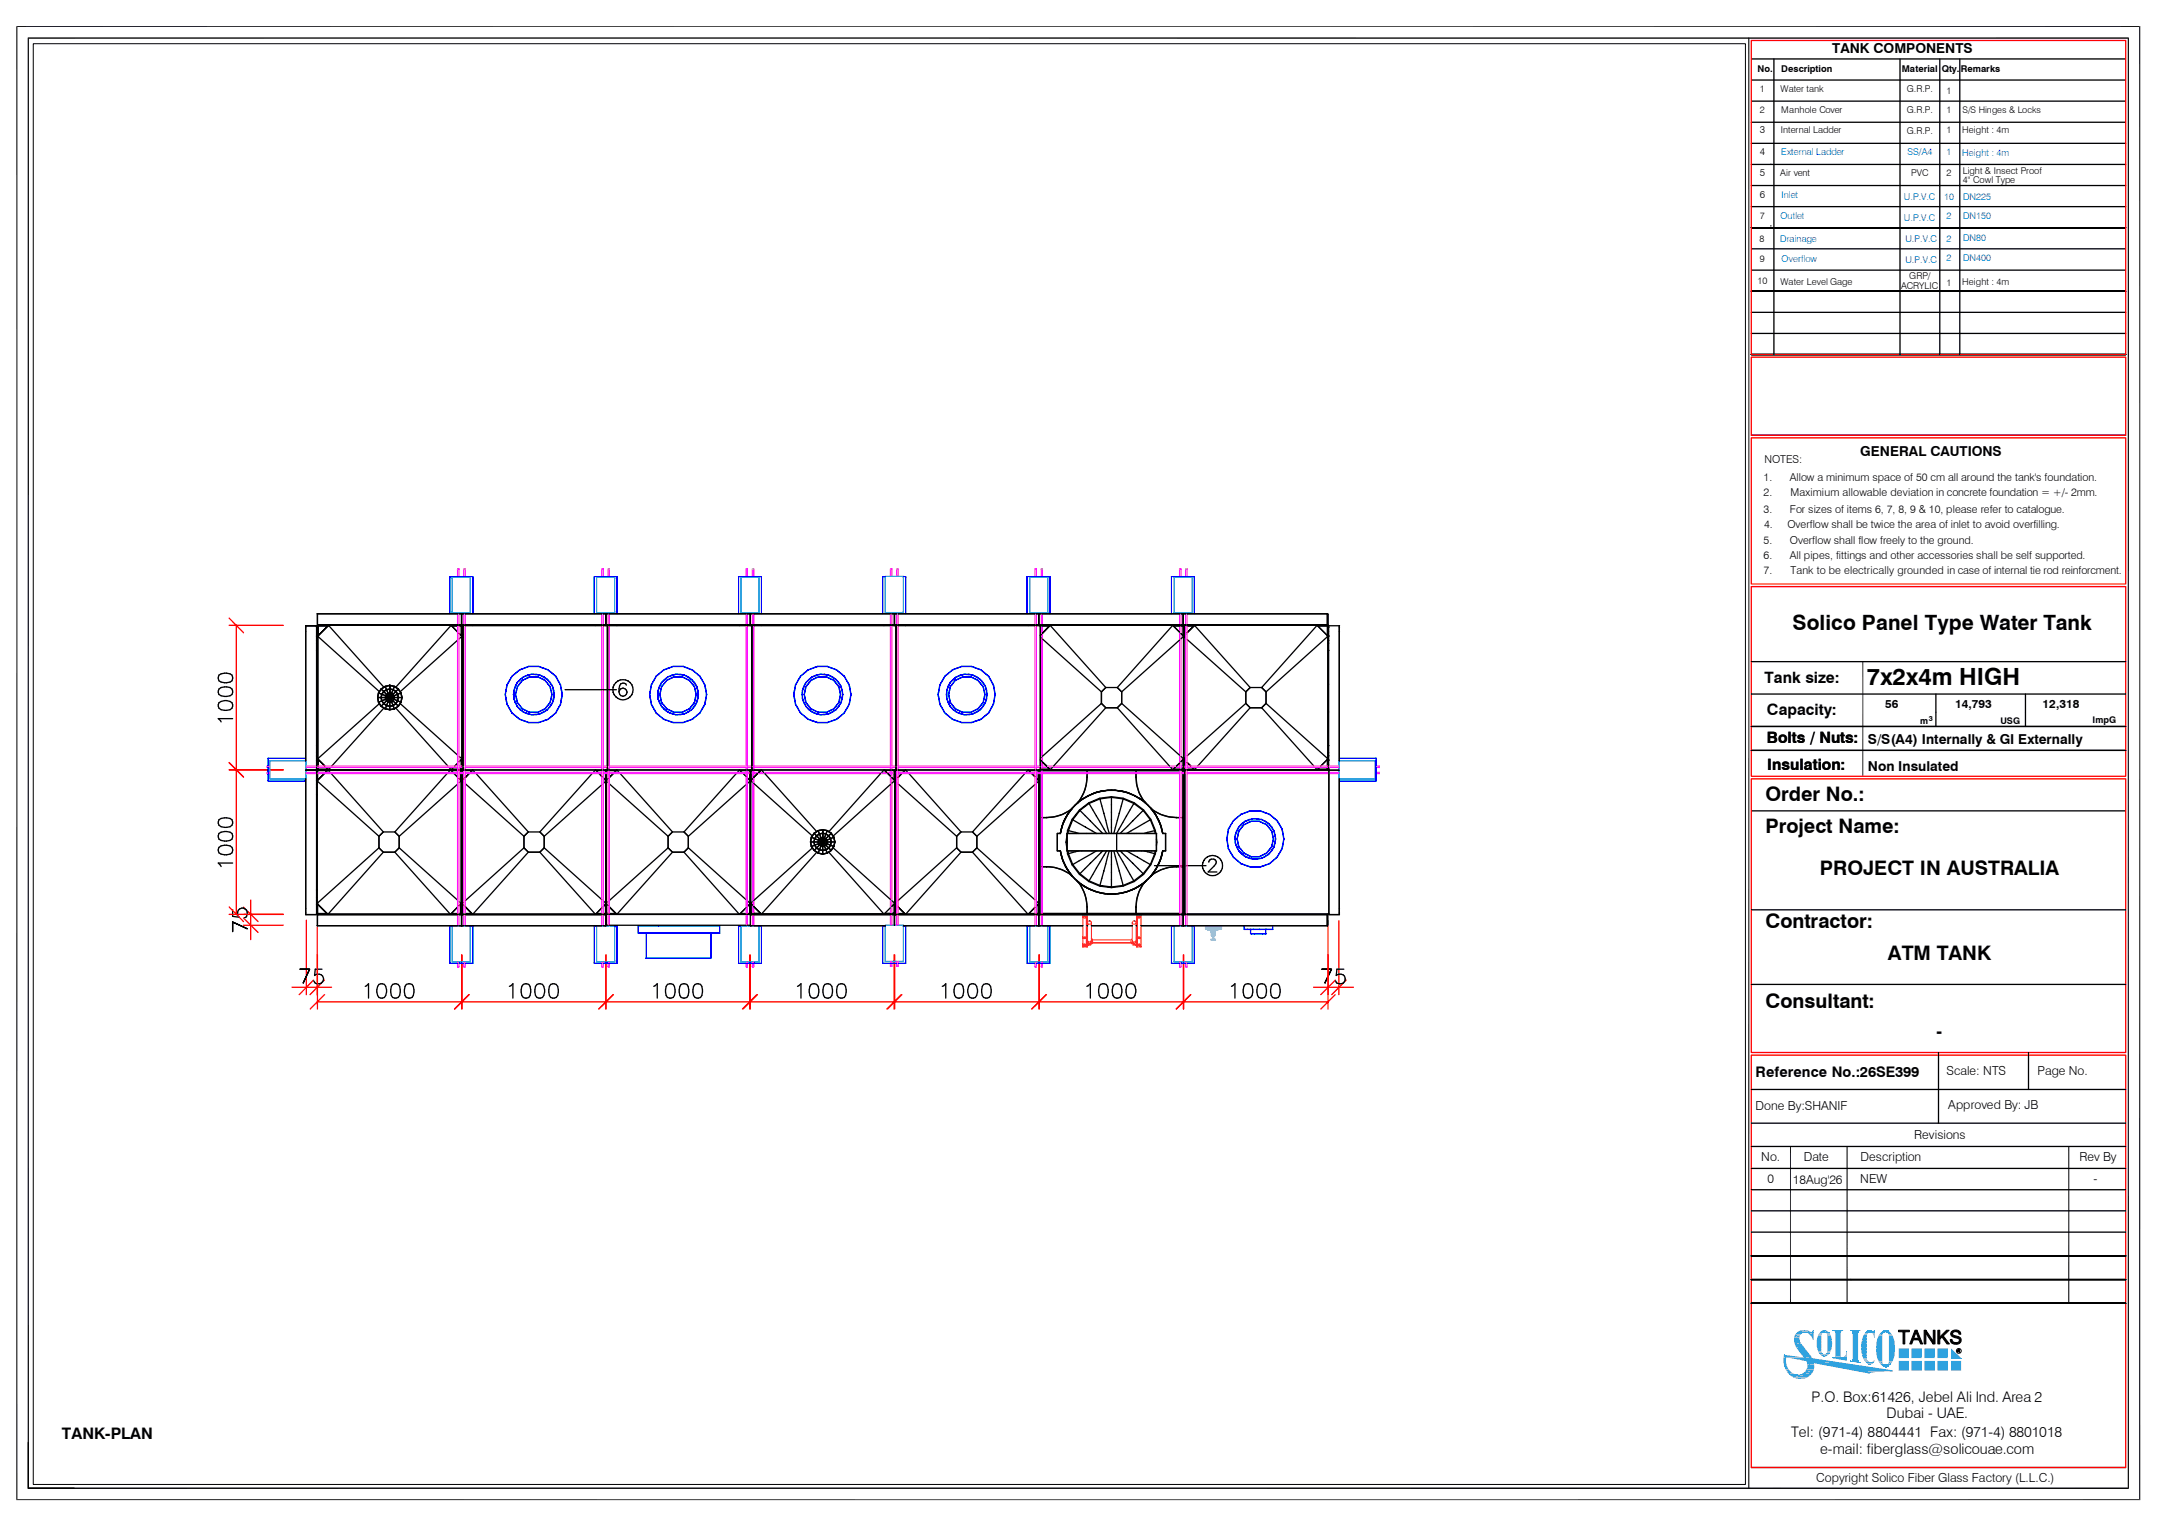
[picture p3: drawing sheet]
<svg xmlns="http://www.w3.org/2000/svg" width="420mm" height="297mm" viewBox="0 0 420 297" stroke-linecap="round" stroke-linejoin="round" font-family="sans-serif">
<defs><g id="words">
<text font-size="4.6" x="363.5" y="133.3">7x2x4m HIGH</text>
<text font-size="4.1" x="349" y="122.6">Solico Panel Type Water Tank</text>
<g font-size="3.9">
<text x="343.7" y="155.9">Order No.:</text>
<text x="343.7" y="162.1">Project Name:</text>
<text x="354.3" y="170.3">PROJECT IN AUSTRALIA</text>
<text x="343.7" y="180.6">Contractor:</text>
<text x="367.6" y="186.9">ATM TANK</text>
<text x="343.7" y="196.2">Consultant:</text>
</g>
<text font-size="3.3" x="377" y="201.8">-</text>
<text font-size="3.1" x="12.1" y="280.1">TANK-PLAN</text>
<g font-size="3">
<text x="343.6" y="132.8">Tank size:</text>
<text x="344" y="139.1">Capacity:</text>
<text x="344" y="144.7">Bolts / Nuts:</text>
<text x="344.1" y="149.9">Insulation:</text>
</g>
<g font-size="2.8">
<text x="341.8" y="209.5">Reference No.:26SE399</text>
<text x="352.7" y="272.9">P.O. Box:61426, Jebel Ali Ind. Area 2</text>
<text x="367.3" y="276">Dubai - UAE.</text>
<text x="348.7" y="279.8">Tel: (971-4) 8804441 Fax: (971-4) 8801018</text>
<text x="354.4" y="282.9">e-mail: fiberglass@solicouae.com</text>
</g>
<g font-size="2.7">
<text x="356.7" y="10.3">TANK COMPONENTS</text>
<text x="362.2" y="88.8">GENERAL CAUTIONS</text>
<text x="363.7" y="144.7">S/S(A4) Internally &amp; GI Externally</text>
<text x="363.7" y="150.2">Non Insulated</text>
</g>
<g font-size="2.4">
<text x="379" y="209.3">Scale: NTS</text>
<text x="396.7" y="209.3">Page No.</text>
<text x="341.8" y="216">Done By:SHANIF</text>
<text x="379.3" y="215.9">Approved By: JB</text>
<text x="372.7" y="221.7">Revisions</text>
<text x="342.9" y="225.9">No.</text>
<text x="351.2" y="225.9">Date</text>
<text x="362.2" y="225.9">Description</text>
<text x="404.9" y="225.9">Rev By</text>
<text x="344.2" y="230.3">0</text>
<text x="349.1" y="230.5">18Aug'26</text>
<text x="362.2" y="230.3">NEW</text>
<text x="407.6" y="230.3">-</text>
<text x="353.7" y="288.5">Copyright Solico Fiber Glass Factory (L.L.C.)</text>
</g>
<g font-size="2.3">
<text x="367.1" y="137.8">56</text>
<text x="380.7" y="137.8">14,793</text>
<text x="397.7" y="137.8">12,318</text>
</g>
<g font-size="2.1">
<text x="343.4" y="93.6">1.</text>
<text x="343.5" y="90.2">NOTES:</text>
<text x="348.5" y="93.6">Allow a minimum space of 50 cm all around the tank's foundation.</text>
<text x="343.4" y="96.6">2.</text>
<text x="343.4" y="99.8">3.</text>
<text x="348.5" y="99.8">For sizes of items 6, 7, 8, 9 &amp; 10, please refer to catalogue.</text>
<text x="348.7" y="96.6">Maximium allowable deviation in concrete foundation = +/- 2mm.</text>
<text x="343.4" y="105.9">5.</text>
<text x="343.5" y="102.8">4.</text>
<text x="348" y="102.8">Overflow shall be twice the area of inlet to avoid overfilling.</text>
<text x="348.5" y="105.9">Overflow shall flow freely to the ground.</text>
<text x="343.4" y="108.8">6.</text>
<text x="343.4" y="111.6">7.</text>
<text x="348.5" y="108.8">All pipes, fittings and other accessories shall be self supported.</text>
<text x="348.7" y="111.6">Tank to be electrically grounded in case of internal tie rod reinforcment.</text>
</g>
<g font-size="1.9">
<text x="342.6" y="25.9">3</text>
<text x="342.6" y="34.3">5</text>
<text x="342.6" y="30.2">4</text>
<text x="342.6" y="38.6">6</text>
</g>
<g font-size="1.8">
<text x="342.2" y="13.9">No.</text>
<text x="342.7" y="18">1</text>
<text x="346.7" y="18">Water tank</text>
<text x="346.8" y="13.9">Description</text>
<text x="370.3" y="13.9">Material</text>
<text x="371.3" y="18">G.R.P.</text>
<text x="378.1" y="13.9">Qty.</text>
<text x="381.8" y="13.9">Remarks</text>
<text x="342.7" y="22">2</text>
<text x="346.8" y="22">Manhole Cover</text>
<text x="371.3" y="22">G.R.P.</text>
<text x="379" y="22">1</text>
<text x="379" y="18.2">1</text>
<text x="382.1" y="22">S/S Hinges &amp; Locks</text>
<text x="346.8" y="25.9">Internal Ladder</text>
<text x="371.3" y="26.1">G.R.P.</text>
<text x="379" y="25.9">1</text>
<text x="382.1" y="25.9">Height : 4m</text>
<text x="346.6" y="34.3">Air vent</text>
<text x="372.1" y="34.3">PVC</text>
<text x="379" y="34.3">2</text>
<text x="382.2" y="33.9">Light &amp; Insect Proof</text>
<text x="382.2" y="35.6">4&quot; Cowl Type</text>
<text x="342.6" y="47.1">8</text>
<text x="342.7" y="42.6">7</text>
<text x="342.7" y="51">9</text>
<text x="342.2" y="55.3">10</text>
<text x="346.7" y="55.4">Water Level Gage</text>
<text x="370.2" y="56.3">ACRYLIC</text>
<text x="371.7" y="54.2">GRP/</text>
<text x="379" y="55.6">1</text>
<text x="382.1" y="55.4">Height : 4m</text>
<text x="373.8" y="140.9">m</text>
<text x="389.5" y="140.8">USG</text>
<text x="407.5" y="140.8">ImpG</text>
</g>
<g font-size="1.8" fill="#00f">
<text x="346.8" y="30.1">External Ladder</text>
<text x="371.4" y="30.1">SS/A4</text>
<text x="379" y="30.1">1</text>
<text x="382.1" y="30.4">Height : 4m</text>
<text x="346.9" y="38.5">Inlet</text>
<text x="370.7" y="38.9">U.P.V.C</text>
<text x="378.5" y="38.9">10</text>
<text x="382.2" y="38.9">DN225</text>
<text x="346.6" y="47.1">Drainage</text>
<text x="346.7" y="42.7">Outlet</text>
<text x="370.7" y="43">U.P.V.C</text>
<text x="371" y="47.1">U.P.V.C</text>
<text x="379" y="42.7">2</text>
<text x="379" y="47.2">2</text>
<text x="382.2" y="46.9">DN80</text>
<text x="382.2" y="42.6">DN150</text>
<text x="346.9" y="51">Overflow</text>
<text x="371" y="51.3">U.P.V.C</text>
<text x="379" y="50.9">2</text>
<text x="382.2" y="50.7">DN400</text>
</g>
<text font-size="1.4" x="375.5" y="140.3">3</text>
</g></defs>
<g fill="none" stroke="#000" stroke-width=".25">
<path d="M341 11.5h72.9M341 19.7h72.9zM341 15.6h72.9zM345.4 11.5v57.5M370 11.5v57.5M377.7 11.5v57.5M381.6 11.5v57.5M341 32h72.9M341 23.8h72.9zM341 36.1h72.9zM341 27.9h72.9zM344.8 32h.1"/>
<path d="M341 48.4h72.9zM341 52.6h72.9zM341 44.3h72.9zM341 40.2h72.9zM341 56.7h72.9zM344.8 43.9v.1M341 60.8h72.9zM341 64.9h72.9zM341 69h72.9zM341 84.7h72.9M89.4 119.5h.9h-.4v2.1h.4M90.6 119.5h26.6"/>
<path d="M117.5 119.5h.5M117.9 119.5h.5h-.4v2.1h.4M118 119.5l-.1 2.1M118 119.5v2.1h-.5M118.7 119.5h26.6M145.5 119.5h.6M146 119.5h.5h-.4v2.1h.4M146.1 119.5l-.1 2.1M146.1 119.5v2.1h-.6M146.8 119.5h26.6M173.7 119.5h.9h-.4v2.1h.4M174.9 119.5h26.6"/>
<path d="M201.8 119.5h.9h-.4v2.1h.4M203 119.5h26.7M230 119.5h.8h-.4v2.1h.4M231.1 119.5h27.4M258.4 119.5h.2M258.6 119.5v2.2h-27.5h27.5M258.6 119.5v29.6v-1.4l-1.4 1.4 1.4-1.4-12.1-10.8-.8 .9M42.5 131.8v.3zM42.5 132.1l.1 .4zM42.5 134.5v.3zM42.5 134.8l.1 .4zM42.5 137.2v.3z"/>
<path d="M42.5 137.5l.1 .3zM42.5 139.9h2.8zM42.5 139.9l.4 .4zM42.6 131.4l-.1 .4zM42.6 131.4l.5-.3zM42.6 132.5l.5 .3zM42.6 134.1l-.1 .4zM42.6 134.1l.5-.3zM42.6 135.2l.5 .2zM42.6 136.8l-.1 .4zM42.6 136.8l.5-.3zM42.6 137.8l.5 .3z"/>
<path d="M43.1 131.1l.6-.1zM43.1 132.8l.6 .1zM43.1 133.8l.6-.1zM43.1 135.4l.6 .2zM43.1 136.5l.6-.1zM43.1 138.1l.6 .2zM43.7 131h.4zM43.7 132.9h.4zM43.7 133.7h.4zM43.7 135.6h.4zM43.7 136.4h.4zM43.7 138.3h.4z"/>
<path d="M44.1 131l.7 .1zM44.1 132.9l.7-.1zM44.1 133.7l.7 .1zM44.1 135.6l.7-.2zM44.1 136.4l.7 .1zM44.1 138.3l.7-.2zM44.8 131.1l.4 .3zM44.8 132.8l.4-.3zM44.8 133.8l.4 .3zM44.8 135.4l.4-.2zM44.8 136.5l.4 .3zM44.8 138.1l.4-.3z"/>
<path d="M45.2 131.4l.1 .4zM45.2 134.1l.1 .4zM45.2 136.8l.1 .4zM45.3 131.8v.3zM45.3 132.1l-.1 .4zM45.3 134.5v.3zM45.3 134.8l-.1 .4zM45.3 137.2v.3zM45.3 137.5l-.1 .3zM59.5 121.8v26.3l.1-26.3M61.6 123.8h.1M61.6 122.1h.1"/>
<path d="M61.6 124.6h.1M61.6 126.6h.1M61.6 122h.1M61.6 125.2h.1M61.6 122.9h.1M61.6 126.5h.1M61.6 133.2h.1M61.6 138.6h.1M61.7 121.8h-2.2h2.1v27.3M61.8 121.6v-2.1h27.3h-27.3v2.1h27.3M61.8 121.7h27.3M61.8 121.7v27.4v-25.2"/>
<path d="M61.8 121.7v2.1M61.9 121.6l-.1 27.5M61.9 121.7h27.2M63.8 121.9h-1.8v2.1M64 121.7l-2.2 2.1v-2.1h2.2l-2.2 2.1 2.2-2.1 10.8 12.1M73.5 135.8h.7l.1 .6M73.5 135.8l.2 .9M73.6 135.8l.1 .9M73.7 136.7l.6-.3 .4 .5M73.7 134.9l.6 .2-.1 .7M73.7 134.9l-.2 .9M73.7 136.7l.5 .8"/>
<path d="M73.9 134.6l-12.1-10.8v23.9M73.9 136.9l-12.1 10.8 1.4 1.4M74.2 135.8h.8l.1 .3M74.2 134.1l.5 .5-.4 .5M74.2 134.1l.8-.5 .3 .6M74.2 135.8h-.7l.2 .9M74.2 135.8l.1 .6M74.2 134.1l-.5 .8M74.2 137.5l.8 .5M74.3 137.5l.7 .5M74.3 134.1l-.6 .8M74.3 135.1l.4-.5 .6 .6-.2 .2"/>
<path d="M74.3 135.1l.4-.5 .6 .6M74.3 135.1l-.6-.2-.2 .9M74.3 136.4l.8-.3 .2 .3M74.3 136.4l-.6 .3 .5 .8M74.3 136.4l.4 .5M74.7 134.6l.6-.4 .3 .8-.3 .2M74.7 134.6l-.5-.5-.5 .8M74.7 134.6l.6-.4 .3 .8M74.7 136.9l-.5 .6 .8 .5M74.7 136.9l.6 .4M74.8 137.8l-10.2 11.3M75 138l.9 .1"/>
<path d="M75 133.6l-.8 .5M75 135.8h.9M75 135.8l.1-.4 .8 .4M75 133.6l.3 .6-.6 .4M75 133.6l.9-.2 .9 .2M75 133.6l.9-.2v.7M75 135.8h1.8M75 138l.9 .1 .9-.1M75.1 135.4l-.8-.3-.1 .7M75.1 136.1l.8-.3 .8 .3M75.1 135.4l-.1 .4M75.3 137.3l-.6-.4-.5 .6"/>
<path d="M75.3 136.4l-.2-.3-.8 .3 .4 .5M75.3 135.2l.6 .6M75.3 134.2l.6-.1v.8l-.3 .1M75.3 134.2l.6-.1v.8M75.3 135.2l-.2 .2 .8 .4M75.3 136.4l.6-.6 .6 .6M75.3 137.3l-.3 .7 .9 .1M75.3 137.3l.6 .2M75.6 136.6l-.3-.2-.6 .5 .6 .4M75.6 135l.3 .8M75.6 135l-.3 .2 .6 .6M75.6 136.6l.3-.8v.9"/>
<path d="M75.6 136.6l-.3-.2-.6 .5M75.9 133.4h.1M75.9 135.8h.1M75.9 135.8l.8 .3M75.9 135.8l.6 .6M75.9 135.8l.3 .8M75.9 135.8v.9M75.9 135.8l-.3 .8M75.9 135.8l-.6 .6M75.9 135.8l-.8 .3M75.9 137.5l.6-.2 .3 .7-.9 .1zM75.9 134.9v.9"/>
<path d="M75.9 135.8h.9M75.9 136.7v.8l.6-.2M75.9 136.7l-.3-.1-.3 .7 .6 .2M75.9 137.5l-.6-.2-.3 .7M75.9 133.4l-.9 .2M75.9 133.4v.7l-.6 .1M75.9 134.9l-.3 .1 .3 .8M75.9 136.7l-.3-.1-.3 .7M75.9 136.7l.3-.1 .3 .7M75.9 133.4l.9 .2M75.9 134.1l.6 .1M75.9 136.7v.8"/>
<path d="M75.9 133.4v2.4M76.2 135l-.3 .8M76.2 136.6l.3 .7 .6-.4M76.2 135l-.3-.1v.9l.3-.8 .3 .2M76.2 136.6l.3-.2 .6 .5M76.2 136.6l-.3 .1M76.5 135.2l.2 .2-.8 .4zM76.5 135.2l-.6 .6M76.5 136.4l.6 .5 .3-.5M76.5 136.4l.2-.3 .7 .3M76.5 136.4l-.3 .2M76.5 134.2l-.6-.1v.8"/>
<path d="M76.5 134.2l-.3 .8-.3-.1M76.5 134.2l.6 .4-.6 .6-.3-.2M76.5 137.3l-.6 .2v.6M76.5 137.3l.6-.4 .5 .6-.8 .5M76.7 136.1l-.2 .3M76.8 135.8l-.1-.4 .7-.3 .2 .7M76.8 135.8l-.1 .3M76.8 133.6l-.3 .6-.6-.1M76.8 133.6l.8 .5M76.8 138l-.9 .1M76.8 133.6l-.9-.2v.7M77 137.8l10.2 11.3"/>
<path d="M77.1 134.6l.3 .5-.7 .3-.2-.2M77.1 134.6l.3 .5 .7-.2M77.1 136.9l-.6 .4 .3 .7M77.1 134.6l.5-.5 .5 .8M77.1 134.6l-.6-.4-.3 .8M77.1 136.9l.3-.5 .7 .3-.5 .8M77.4 135.1l.2 .7h-.8l-.1-.4-.8 .4M77.4 135.1l.2 .7h.7M77.4 136.4l-.3 .5 .5 .6M77.4 135.1l-.3-.5-.6 .6M77.4 135.1l.7-.2 .2 .9M77.4 136.4l.2-.6h.7l-.2 .9"/>
<path d="M77.6 134.1l-.5 .5-.6-.4M77.6 134.1l.5 .8M77.6 135.8l-.2 .6-.7-.3M77.6 135.8l-.2 .6 .7 .3M77.6 137.5l-.8 .5M77.6 134.1l-.8-.5-.3 .6M77.6 135.8h-.8l-.1 .3M77.9 136.9l11.2 10M78.1 134.9l.1 .9M78.1 136.7l-.5 .8M78.1 134.9l.2 .9M78.3 135.8l-.2 .9"/>
<path d="M88 121.9h1.1M89.1 121.7h-1.3l1.3 1.3-1.3-1.3-10.8 12.1M89.1 121.7h-27.3v27.4M89.1 124.6l-11.2 10M89.4 123.3l.6 .5M89.4 121.9h.4v1.8M89.9 121.6v-2.1v2.1h-.5M89.9 121.7h.4h-.9M90 123.8v-2.1h-.6h.6v27.4v-1.4l-.6 .6 .6-.6-.6-.5M90 123.8l-.6 .6M90 123.8l.2 .2M90 121.6v.1"/>
<path d="M90.2 121.8h-.2v1.9M90.2 123.5l-.2 .2M90.2 121.8h.1M90.3 121.8h-.1v27.3M90.6 121.6h26.6M90.6 121.7h26.6M90.6 121.8h26.6M91.9 121.8h.2M110 134.2h10M115.9 121.8h.1M117.5 121.8h.8v27.3v-27.3h.1M118 121.7h.4l-.4 .1"/>
<path d="M118 121.7v.1M118.1 121.6v.1M118.4 121.7h-.9l.5 .1M118.7 121.8h26.6M118.7 121.6h26.6M118.7 121.7h26.6M120.1 121.7v.1M120.5 134.7l.1 .4zM120.5 134.1v.6zM120.6 134.3l-.1 .4zM120.6 135.1l.3 .3zM120.6 133.5l-.1 .6z"/>
<path d="M120.9 134.1l-.3 .2zM120.9 134.1l.3-.2zM120.9 135.4l.3 .1zM120.9 133.1l-.3 .4zM120.9 133.1l.3-.1zM121.2 133.9h.2zM121.2 135.5h.2zM121.2 133h.3zM121.4 133.9l.3 .2zM121.4 135.5l.3-.1zM121.5 133l.3 .1zM121.7 134.1l.3 .2z"/>
<path d="M121.8 133.1l.2 .2zM122 134.3l.1 .4zM122 135.1l-.3 .3zM122.1 134.7v.1zM122.1 134.8l-.1 .3zM144 121.8h.1M144 121.7l-23.9 .1M145.5 121.8h.9v27.3l.1-27.3M145.5 121.7h1M145.5 121.7h.6zM146.1 121.7h.4zM146.2 121.6v.1"/>
<path d="M146.8 121.6h26.6M146.8 121.7h26.6M146.8 121.8h26.6M148.2 121.7h23.9M172.1 121.8h.1M173.4 121.7h-26.6M173.7 121.7h.5zM173.7 121.8h.8M174.2 121.6v-2.1v2.1h-.5M174.2 121.7h.4zM174.3 121.6v.1M174.5 121.8v27.3v-27.3h.1"/>
<path d="M174.6 121.7h-.9M174.9 121.7h26.6M174.9 121.8h26.6M174.9 121.6h26.6M176.3 121.7v.1M200.2 121.7l-23.9 .1M201.5 121.7h-26.6M201.8 121.7h.9M201.8 121.7l.5 .1zM201.8 121.8h.8v27.3v-27.3zM202.3 121.6v-2.1v2.1h-.5M202.4 121.6v.2l.3-.1-.3 .1"/>
<path d="M202.6 121.9h.1M202.6 124l.1 .2M202.7 123.5l-.1 .2M203 121.6h26.7M203 121.7h26.7h-1.4l1.4 1.3-1.4-1.3-10.7 12.1 .8 .9M203 121.9h1.3M203 121.7h26.7M203 124.4l11.5 10.3v2.2M204.5 121.7l-1.5 1.5 1.5-1.5 10.8 12.1-.8 .9v2.2M214.5 136.9l.8 .9h2.3M214.5 136.9l.8 .9M214.5 136.9l-11.5 10.3"/>
<path d="M215.3 133.8h2.3zM217.6 133.8l.8 .9M217.6 137.8h-2.3l-10.2 11.3M217.6 137.8l.8-.9 11.3 10.1M217.6 137.8l10.1 11.3M218.4 134.7v2.2M218.4 136.9l-.8 .9M228.5 121.9h1.2M229.7 124.6l-11.3 10.1v2.2M230 121.6h.4v-2.1l-.1 2.1M230 121.7h.8h-.3v27.4M230 121.9h.3v1.8"/>
<path d="M230 123.3l.5 .5M230.5 121.7v27.4M230.5 121.6v.1M230.8 124.2l-.3-.4v23.9M230.8 121.9h-.2v1.8M230.8 123.4l-.8 .9M230.8 121.7h-.8M231.1 121.7h27.5M231.1 124.5l11.5 10.2v2.2M231.1 121.6h27.3v-2.1v2.1M231.1 121.9h1.4M232.6 121.7l-1.5 1.4 1.5-1.4 10.8 12.1-.8 .9v2.2"/>
<path d="M242.6 136.9l.8 .9h2.3M242.6 136.9l.8 .9M242.6 136.9l-11.5 10.2M243.4 133.8h2.3zM245.7 137.8h-2.3l-10.2 11.3M245.7 137.8l10.1 11.3M245.7 133.8l.8 .9M246.5 134.7l-.8-.9 10.8-12.1 2.1 2.1-12.1 10.9v2.2M246.5 134.7v2.2M246.5 136.9l-.8 .9M256.5 121.7h2.1v2.1zM256.6 121.9h1.8v2.1"/>
<path d="M258.7 123.8v.1M258.7 121.8v27.3M258.7 122.1h.1M258.7 124.6h.1M258.7 126.6h.1M258.7 122h.1M258.7 123.8h.1M258.7 125.2h.1M258.7 122.9h.1M258.7 126.5h.1M258.7 133.2h.1M258.7 138.6h.1"/>
<path d="M258.7 121.8h2.1zM260.8 122.1h.1M260.8 122.9h.1M260.8 121.8v26.3zM341 135.1h72.9M341 128.8h72.9M376.9 135.1v6.3M394.4 135.1v6.3M42.5 160v.2zM42.6 159.6l-.1 .4zM42.6 159.6l.5-.3zM42.9 140.3l.2 .2z"/>
<path d="M43.1 159.3l.6-.1zM43.7 159.2h.4zM44.1 159.2l.7 .1zM44.8 159.3l.4 .3zM45.2 159.6l.1 .4zM45.3 160v.2zM59.6 149.9h2.1M61.6 149.4v.5h-2h2v.4M61.6 148h.1M61.6 149.6h.1M61.6 145.1h.1M61.6 147.1h.1"/>
<path d="M61.6 151.8h.1M61.6 152.7h.1M61.6 154.7h.1M61.6 150h.1M61.6 153.3h.1M61.6 150.2h.1M61.6 151h.1M61.6 154.6h.1M61.6 146.5h.1M61.6 149.8h.1M61.6 145.2h.1M61.6 148.8h.1"/>
<path d="M61.6 150.6v27.4h-2.1v-26.4v26.4h2.1M61.7 152l12.1 10.8v2.2l-12.1 10.9 2.1 2.1-2.1-2.1v2.1h2.1l-2.1-2.1zM61.7 150.6v27.4h27.4h-27.4zM61.7 149.9h27.4h-27.4v.4zM61.8 149.4v.4M61.8 149.4v.4h2.2l-.5-.4 .5 .4M61.8 149.1v-1.4l1.4 1.4M61.8 149.4v.4h27.3h-27.3M61.8 147.7v.1M61.8 147.7l1.4 1.4M61.8 150.6v1.5M62 149.4v.3h1.8"/>
<path d="M62 147.6v1.5M63.1 150.6l-1.4 1.4M63.7 150h-1.9v.3M63.8 149.9l-.4 .4 .4-.4 .5 .4M64.5 150.6l10.1 11.3-.8 .9v2.2M87 150.6l-10.1 11.3 .8 .9M87.5 149.4l.3 .4h-23.8l.3-.4M87.8 149.8l.5-.4zM87.8 150h1.3M88 149.7h1.1M88.4 150.6l.7 .6M89.1 152.7l-11.4 10.1v2.2"/>
<path d="M89.1 149.9h-1.4l.5 .4-.5-.4-.4 .4M89.1 148.6l-.5 .5M89.4 149.9h.4v.4v-.4zM89.4 150h.3v.3M89.4 151.5l.4 .5-.4 .4M89.7 150.6v1.2M89.8 149.4v.3h-.4M89.8 147.9v1.2M90 149.8h-.6h.6v-.4v.9v-.4h.2v-.5v.5h.1h-.3M90 147.7l.2 .3M90 149.4v.2h.2M90 147.8v1.3"/>
<path d="M90.1 150.6v1.2M90.2 147.4l-.2 .3M90.2 149.8h-.2M90.3 152.3l-.3-.3v23.9l.3 .3M90.3 150h-.2v.3M90.3 151.6l-.3 .4M90.6 152.5l11.4 10.3v2.2M90.6 150h1.3M90.6 149.9h26.6M91.3 150.6l-.7 .7M92 149.9l-.4 .4 .4-.4 .5 .4M92.7 150.6l10.2 11.3-.9 .9v2.2"/>
<path d="M115.3 150.6l-10.2 11.3 .9 .9M116 149.9l.4 .4-.4-.4-.5 .4M116.1 150h1.1M116.7 150.6l.5 .5M117.2 152.7l-11.2 10.1v2.2M117.5 150h.4v.3M117.5 151.4l.5 .6-.5 .5M117.5 149.9h.9h-.1v-.5v.5M117.9 150.6v1.5M118 149.9v.4M118 150.6v27.4M118 150.6v1.4l.4-.4-.4 .4"/>
<path d="M118 150.6v27.4h.4M118.2 150.6v1.2M118.4 152.4l-.4-.4v23.9l.4 .3M118.4 150h-.2v.3M118.7 149.9h26.6M118.7 150h1.3M118.7 152.6l11.4 10.2v2.2M119.4 150.6l-.7 .7M120.1 149.9l-.5 .4 .5-.4 .4 .4M120.8 150.6l10.1 11.3-.8 .9v2.2M143.3 150.6l-10.1 11.3 .8 .9M144 149.9l.4 .4-.4-.4-.4 .4"/>
<path d="M144.1 150h1.2M144.7 150.6l.6 .5M145.3 152.7l-11.3 10.1v2.2M145.5 149.9h1l-.1-.5v.5M145.5 150h.5v.3M145.5 151.4l.6 .6-.6 .5M146 150.6v1.2M146.1 152.1h.1M146.1 149.9v.4M146.1 150.6v27.3h.4M146.1 150.6v1.3l.4-.3-.4 .3M146.1 151.8v.1"/>
<path d="M146.3 150.6v1.5M146.5 152.2l-.4-.3v23.9l.4 .3M146.5 149.9h-.2v.4M146.8 149.9h1.6M146.8 152.5l11.4 10.2M146.8 149.9h26.6M147.5 150.6l-.7 .7M148.2 149.9l-.5 .4M148.3 149.9l.4 .4M148.9 150.6l10.1 11.3M171.4 150.6l-10 11.3M172 149.9h1.4"/>
<path d="M172.1 149.9l-.4 .4M172.2 149.9l.4 .4M172.9 150.6l.5 .4M173.4 152.7l-11.2 10M173.7 151.3l.5 .6-.5 .5M173.7 149.9h.4v.4M173.7 149.9h.9h-.1v-.5v.5M174.1 150.6v1.2M174.2 150.6v1.4l.4-.4-.4 .4M174.2 150.6v27.4h.4M174.2 149.9v.4M174.2 150.6v27.4"/>
<path d="M174.3 150.6v1.2M174.6 152.4l-.4-.4v23.9l.4 .3M174.6 150h-.3v.3M174.9 149.9h26.6M174.9 150h1.2M174.9 152.6l11.4 10.2v2.2M175.6 150.6l-.7 .7M176.3 149.9l-.4 .4 .4-.4 .4 .4M177 150.6l10.1 11.3-.8 .9v2.2M199.5 150.6l-10.1 11.3 .8 .9M200.2 149.9l.5 .4-.5-.4-.4 .4M200.3 150h1.2"/>
<path d="M200.9 150.6l.6 .6M201.5 152.7l-11.3 10.1v2.2M201.8 149.9h.9M201.8 151.5l.5 .5-.5 .4M201.8 150h.3v.3M202.1 150.6v1.2M202.3 149.9v.4M202.4 149.9v.4zM202.4 159.1v9.6M202.4 150.6v8.5zM202.4 159.1h.1zM202.4 149.9v.4v-.4l.1 .4v-.3h.2"/>
<path d="M202.4 152v26M202.4 151.9v-1.3v27.4M202.4 150.6v18.1M202.6 149.4v.5M202.6 147.9l.1 .2M202.6 149.7h.1M202.7 149.8h-.1M202.7 147.4l-.1 .2M203 148.3l.8 .8M203 149.7h1.3M203.8 159.1h.1M204.9 149.4l-.4 .4h23.8l.5-.4-.5 .4-.3-.4"/>
<path d="M207.3 159.6l-.5 1.3M207.3 159.6l-.2 .5M207.7 158.7l-.4 .9M207.8 158.7l-.9 1.7-.4 1.8M207.9 158.5l-.8 1.4zM207.9 158.5l-.6 1.1M207.9 158.5l-.1 .2M208.3 157.9l-.4 .6zM208.7 157.4l-.8 1.1M208.7 159.5l1.5-1.9 .1 .1-1.4 1.9 4.6 2.6M208.8 157.3l-.5 .6zM208.8 157.3a7.8 7.8 0 0 1-5.8 1.8 8.3 8.3 0 0 0 5.7-1.7"/>
<path d="M209.6 156.4l-.9 1M209.8 156.3l-1.1 1.1M209.9 156.3a8.2 8.2 0 0 0 1.8-5.7 8.2 8.2 0 0 1-2 5.8M210 156.2l-.2 .1M210.2 157.6l1.8-1.3v.1l-1.7 1.3 4.4 4.5M210.3 155.9l.2-.2-.6 .5 .3-.2M210.5 155.7l.7-.4zM211.2 155.3l.7-.4zM211.6 149.9h9.6M211.6 150h9.6M211.7 149.9h9.5h-9.5v.1v-.1h-8.7h26.7M211.7 149.9v.4v-.3h-8.7h26.7h-8.5v.3v-.4"/>
<path d="M211.7 151.2l-.1 .1M211.9 154.9l.7-.3zM212 156.3l2.1-.9 .1 .1-2.2 .9 3.5 5.8M212.6 154.6l1.5-.5zM213.1 154.3l-2.4 1.3-1.1 .8M213.4 154.3h-.3M214.4 154l-1.3 .3M214.4 154l-.4 .1M215.2 153.9l-.8 .1M215.6 153.8h.8zM215.6 153.8l-1.5 .3 1.2-.2M216.4 153.8h.8z"/>
<path d="M216.4 153.8h.1M216.4 155.1l-2.3 .3M217.1 153.8h-1.5M217.1 153.8h-1.4l-1.3 .2M217.1 153.8l1.3 .2M217.1 153.8h.2M217.2 153.8l.8 .1h-.4M217.8 153.9l.6 .1M218.4 154l1.4 .3M218.4 154l.5 .1M218.7 155.4l-2.3-.3v.1l-2.2 .3 1.8 6.7M219.2 154.2l-1.2-.3 1.5 .4-.3-.1"/>
<path d="M219.5 154.3h.3M219.5 154.3l.8 .3zM219.8 154.3l1.2 .6M220.3 154.6l.7 .3zM220.9 156.3l-2.2-.9v.1l-2.3-.3v7M221 154.9l1.2 .7M221 154.9l.7 .4zM221 154.9a10 10 0 0 0-13.2 3.8M221 154.9a10 10 0 0 1 5.4 7.3M221.2 149.9h8.5zM221.2 149.9v.1zM221.2 151.3v-.7a8.1 8.1 0 0 0 1.9 5.7"/>
<path d="M221.2 151.3a7.5 7.5 0 0 0 2 5.2M221.2 151.3h.1M221.2 151.2v.1M222.2 155.6l2 1.8M222.2 155.6l.3 .2M222.5 155.9l-.8-.6 1.3 .9-.4-.3M222.7 157.6l-1.8-1.3-.1 .1-2.1-.9-1.8 6.7M222.8 156l.3 .3M223.1 156.3l-.1-.1 1.1 1.1M224.1 157.3a7.6 7.6 0 0 0 5 1.8M224.1 157.3l.5 .6-.5-.6M224.1 159.5l-1.4-1.9-.1 .1-1.8-1.3-3.4 5.8"/>
<path d="M224.1 157.4h.1M224.2 157.4l.8 1.1M224.2 157.4a8.2 8.2 0 0 0 5.5 1.7h-.6M224.6 157.9l.4 .6zM225 158.5l.6 1.1M225 158.5l.1 .2M225 158.5l.4 .8-.3-.6M225.2 159l.4 .6M225.6 159.6l.5 1.3M225.6 159.6l.3 .7M225.7 159.9l-.3-.6 .7 1.6M228.5 149.7h1.2"/>
<path d="M229.1 159.1h.1M229.7 149.8h-26.7h1.5l-.5-.4 .5 .4M229.7 148.5l-.6 .6M230 149.8h.5v-.4v.4h.3zM230 149.9h.5l-.2 .1M230 147.2l.5 .5-.5 .6 .5-.6M230.3 159.1h.2v-8.5v27.5l-.5-.1h.8l-.4 .1-.1-.3h-.3h.3v-9.1h.2h-.2M230.3 159.1v9.6M230.3 159.1h.2v9.6v-9.6M230.3 149.4v.3h-.3M230.3 147.9v1.2M230.3 159.1h-.3h.3v-8.5v18.1"/>
<path d="M230.3 150h-.3M230.3 150v.3M230.5 149.4v.9M230.5 159.1v9.6M230.5 159.1h.1M230.5 147.7l.3 .4M230.6 149.9h.1M230.6 149.4v.3h.2M230.6 147.9v1.2M230.7 150.6v27.3h.1h-.1zM230.8 147.4l-.3 .3 .3 .4M230.8 148.1l-.3-.4v1.4"/>
<path d="M230.8 149.9h-.1v.4M231.1 149.8h1.5l-.4-.4 .4 .4M231.1 149.7h1.4M231.1 148.4l.8 .7M233 149.4l-.4 .4h23.9M256.1 149.4l.4 .4 .4-.4-.4 .4M258.4 149.4v.3h-1.8M258.4 147.6v1.5M258.6 149.4v.4h-27.5M258.6 149.4v.4h-2.1M258.7 149.6h.1M258.7 145.1h.1"/>
<path d="M258.7 147.1h.1M258.7 146.5h.1M258.7 148h.1M258.7 149.8h.1M258.7 145.2h.1M258.7 148.8h.1M258.7 149.4v.9v-.4h-27.6h27.7M258.7 147.8v.2M258.7 149.9h2M258.7 149.9h2zM341 146.1h72.9M341 141.4h72.9"/>
<path d="M341 157.8h72.9M42.5 160.2l.1 .4zM42.5 162.6v.3zM42.5 162.9l.1 .4zM42.5 165.3v.3zM42.5 165.6l.1 .4zM42.5 168h2.8zM42.5 168l.4 .4zM42.6 160.6l.5 .3zM42.6 162.2l-.1 .4zM42.6 162.2l.5-.2zM42.6 163.3l.5 .3z"/>
<path d="M42.6 164.9l-.1 .4zM42.6 164.9l.5-.3zM42.6 166l.5 .2zM42.9 168.4l.2 .3zM43.1 160.9l.6 .1zM43.1 162l.6-.2zM43.1 163.6l.6 .1zM43.1 164.6l.6-.1zM43.1 166.2l.6 .2zM43.7 161h.4zM43.7 161.8h.4zM43.7 163.7h.4z"/>
<path d="M43.7 164.5h.4zM43.7 166.4h.4zM44.1 161l.7-.1zM44.1 161.8l.7 .2zM44.1 163.7l.7-.1zM44.1 164.5l.7 .1zM44.1 166.4l.7-.2zM44.8 160.9l.4-.3zM44.8 162l.4 .2zM44.8 163.6l.4-.3zM44.8 164.6l.4 .3zM44.8 166.2l.4-.2z"/>
<path d="M45.2 162.2l.1 .4zM45.2 164.9l.1 .4zM45.3 178.4l1.2 .1zM45.3 177v1.4zM45.3 179.5v1.8v-1.8l2.8 1.3zM45.3 160.2l-.1 .4zM45.3 162.6v.3zM45.3 162.9l-.1 .4zM45.3 165.3v.3zM45.3 165.6l-.1 .4zM46.3 177.5v.5zM46.3 178l.1 .4z"/>
<path d="M46.4 177.2l-.1 .3zM46.4 178.4l.1 .1zM46.7 176.9l.4-.2zM46.7 176.9l-.3 .3zM47.1 176.7h.2zM47.3 176.7l.4 .2zM47.6 178.6l.3-.1zM47.7 176.9l.3 .3zM48 178.4l-.1 .1zM48 177.2l.1 .3zM48.1 178l-.1 .4zM48.1 177.5v.5z"/>
<path d="M61.6 176h.1M61.6 173.2h.1M61.6 175.2h.1M61.6 174.6h.1M61.6 177.8h.1M61.6 161.2h.1M61.6 166.6h.1M61.6 173.3h.1M61.6 176.9h.1M61.6 177.7h.1M61.8 178.1v2.1h27.3h-27.3v-2.1h27.3M61.8 175.7v2.1h1.9"/>
<path d="M61.9 178h27.2M73.8 165l.8 .9h2.3M73.8 165l.8 .9M74.6 165.9h2.3l10.8 12.1h-23.9zM74.6 161.9h2.3zM76.9 165.9l.8-.9 11.4 10.2M76.9 161.9l.8 .9M77.7 162.8v2.2M77.7 165l-.8 .9M87.8 177.8h1.3M89.1 176.6l-1.4 1.4M89.4 175.5l.4 .4-.4 .4 .4-.4v2.1h-.4"/>
<path d="M89.4 178h.4v-27.4v27.4M89.4 178.1h.5v2.1v-2.1M89.4 178l.6 .1M89.4 178h.9M89.7 176v1.8h-.3M90 178v.1M90.1 176v1.8h.2M90.3 175.6l-.3 .3 .3 .3M90.3 176.2l-.3-.3v2.1h.3M90.3 178h-.3v-27.4v27.4M90.3 178.1h-.4v2.1h.4h-.9M90.3 178l-.3 .1"/>
<path d="M90.6 177.8h1.3M90.6 178.1h26.6M92 178l-1.4-1.5 1.4 1.5h-1.4h26.6M102 165l.9 .9h2.2M102 165l.9 .9M102 165l-11.4 10.3M102.9 165.9h2.2l10.9 12.1h-24zM102.9 161.9h2.2zM105.1 165.9l.9-.9 11.2 10.1M105.1 161.9l.9 .9M106 162.8v2.2M106 165l-.9 .9"/>
<path d="M116.1 177.8h1.1M117.2 176.7l-1.2 1.3M117.5 178h.9M117.5 175.3l.5 .6-.5 .5 .5-.5v2.1h-.5M117.5 178h.5v-27.4v29.5v-2.1h.4M117.5 178.1h.5v2.1h-.5h.5M117.9 175.7v2.1h-.4M117.9 178.1l.1 2.1M118.2 176v1.8h.2M118.4 175.5l-.4 .4 .4 .3M118.4 176.2l-.4-.3v2.1h.4M118.7 177.8h1.3"/>
<path d="M120.1 178l-1.4-1.5 1.4 1.5h-1.4h26.6M130.1 165l.8 .9h2.3M130.1 165l.8 .9M130.1 165l-11.4 10.3M130.9 165.9h2.3l10.8 12.1h-23.9zM130.9 161.9h2.3zM133.2 165.9l.8-.9 11.3 10.1M133.2 161.9l.8 .9M134 162.8v2.2M134 165l-.8 .9M144.1 177.8h1.2M145.3 176.7l-1.3 1.3"/>
<path d="M145.5 175.3l.6 .6-.6 .5 .6-.5v2.1h-.6M145.5 178h.6v-27.4v27.4M146 176v1.8h-.5M146.1 178.1h.4M146.1 178v2.1zM146.1 175.9v.1M146.1 175.7v.1M146.2 178h.3h-1M146.3 175.7v2.1h.2M146.5 175.5l-.4 .3 .4 .3M146.5 176.1l-.4-.3v2.1h.4M146.8 178.1h26.6"/>
<path d="M146.8 178h26.6M146.8 177.8h1.3M148.1 177.9v.1M148.2 177.9l23.8 .1M148.3 177.9l-1.5-1.5 1.5 1.5h-1.5h26.6M157.8 163.9h.7l.1 .6M157.8 163.9l.2 .9M157.9 163.9l.1 .9M158 164.8l.6-.3 .4 .6M158 162.9l.6 .3-.1 .7M158 162.9l-.2 1M158 164.8l.5 .7"/>
<path d="M158.2 165l-11.4 10.3M158.5 165.5l.8 .5M158.5 163.9h.8l.1 .3M158.5 162.2l-.5 .7M158.5 163.9h-.7l.2 .9M158.5 163.9l.1 .6M158.5 162.2l.5 .5-.4 .5M158.5 162.2l.8-.5 .3 .6M158.6 163.2l.4-.5 .6 .5-.2 .3M158.6 163.2l.4-.5 .6 .5M158.6 163.2l-.6-.3-.2 1M158.6 164.5l-.6 .3 .5 .7"/>
<path d="M158.6 164.5l.4 .6M159 162.7l.6-.4 .3 .8-.3 .1M159 162.7l-.5-.5-.5 .7M159 162.7l.6-.4 .3 .8M159 165.1l-.5 .4 .8 .5M159 165.1l.6 .3M159 165.9l-10.7 12h23.8l-10.7-12M159.3 166l.9 .2M159.3 161.7l-.8 .5M159.3 161.7l.3 .6-.6 .4M159.3 161.7l.9-.2 .9 .2M159.3 161.7l.9-.2v.7"/>
<path d="M159.3 166l.9 .2 .9-.2M159.3 163.9h.9M159.3 163.9l.1-.4 .8 .4M159.3 163.9h1.7M159.4 163.5l-.8-.3-.1 .7M159.4 164.2l.8-.3 .8 .3M159.6 165.4l-.6-.3-.5 .4M159.6 164.5l-.2-.3-.8 .3 .4 .6M159.6 163.2l.6 .7M159.6 162.3l.6-.1v.8l-.3 .1M159.6 162.3l.6-.1v.8M159.6 164.5l.6-.6 .6 .6"/>
<path d="M159.6 164.5l-.2-.3-.8 .3M159.6 165.4l-.3 .6 .9 .2M159.6 163.2l-.2 .3M159.6 165.4l.6 .1M159.9 164.7l-.3-.2-.6 .6 .6 .3M159.9 163.1l.3 .8M159.9 163.1l-.3 .1 .6 .7M159.9 164.7l.3-.8v.8M159.9 164.7l-.3-.2-.6 .6M160.1 161.5h.1M160.1 163.9h.1M160.1 163.9l.9 .3"/>
<path d="M160.1 163.9l.7 .6M160.1 163.9l.4 .8M160.1 163.9l.1 .8M160.1 163.9l-.2 .8M160.1 163.9l-.5 .6M160.1 163.9l-.7 .3M160.2 165.5l.6-.1 .3 .6-.9 .2zM160.2 163v.9M160.2 163.9h.8M160.2 164.7v.8l.6-.1M160.2 164.7h-.3l-.3 .7 .6 .1M160.2 165.5l-.6-.1-.3 .6"/>
<path d="M160.2 161.5l-.9 .2M160.2 161.5v.7l-.6 .1M160.2 163l-.3 .1 .3 .8M160.2 164.7h-.3l-.3 .7M160.2 164.7h.3l.3 .7M160.2 161.5l.9 .2M160.2 162.2l.6 .1M160.2 163.9l.3 .8M160.2 164.7v.8M160.2 161.5v2.4M160.2 161.5l-.1 2.4M160.5 163.1l-.4 .8"/>
<path d="M160.5 164.7l.3 .7 .6-.3M160.5 163.1l-.3-.1v.9l.3-.8 .3 .1M160.5 164.7l.3-.2 .6 .6M160.5 164.7h-.3M160.8 163.2l.2 .3-.8 .4zM160.8 163.2l-.6 .7M160.8 164.5l.6 .6 .3-.6M160.8 163.2l.6-.5 .3 .5M160.8 164.5l.2-.3 .7 .3M160.8 164.5l-.3 .2M160.8 162.3l-.6-.1v.8M160.8 162.3l-.3 .8-.3-.1"/>
<path d="M160.8 162.3l.6 .4-.6 .5-.3-.1M160.8 165.4l-.6 .1v.7M160.8 165.4l.6-.3 .4 .4-.7 .5M161 164.2l-.2 .3M161 163.9v-.4l.7-.3 .1 .7M161 163.9v.3M161.1 161.7l-.3 .6-.6-.1M161.1 161.7l.8 .5M161.1 166l-1 .2M161.1 161.7l.7 .5M161.1 161.7l-.9-.2v.7M161.4 162.7l.3 .5-.7 .3-.2-.3"/>
<path d="M161.4 162.7l.3 .5 .6-.3M161.4 165.1l-.6 .3 .3 .6M161.4 162.7l.4-.5 .5 .7M161.4 162.7l-.6-.4-.3 .8M161.4 165.1l.3-.6 .6 .3-.5 .7M161.7 163.2l.1 .7h-.8v-.4l-.8 .4M161.7 163.2l.1 .7h.8M161.7 164.5l-.3 .6 .4 .4M161.7 163.2l.6-.3 .3 1M161.7 164.5l.1-.6h.8l-.3 .9M161.8 162.2l-.4 .5-.6-.4M161.8 162.2l.6 .7"/>
<path d="M161.8 163.9l-.1 .6-.7-.3M161.8 163.9l-.1 .6 .6 .3M161.8 165.5l-.7 .5M161.8 162.2l-.7-.5-.3 .6M161.8 163.9h-.8v.3M161.8 162.2l.5 .7M162.2 165l11.2 10M162.3 162.9l.2 1M162.3 164.8l-.4 .7M162.3 162.9l.3 1M162.3 164.8l-.5 .7M162.6 163.9l-.2 .9"/>
<path d="M162.6 163.9l-.3 .9M172 177.9v.1M172.1 177.9l1.3-1.2zM172.3 177.8h1.1M173.7 178.1h.5v2M173.7 177.9h.5M173.7 178l.6 .1M173.7 175.3l.5 .5-.5 .6 .5-.6v2.1h-.5M173.7 177.9h.5v-27.3l.1 27.5M173.7 178h.9M174.1 176v1.8h-.4M174.1 177.9l-.4 .1"/>
<path d="M174.2 178.1v2M174.3 176v1.8h.3M174.6 175.5l-.4 .4 .4 .3M174.6 176.2l-.4-.3v2.1h.4M174.6 178.1h-.4v2M174.6 178l-.3 .1M174.9 177.8h1.2M174.9 178.1h26.6M176.3 178l-1.4-1.5 1.4 1.5h-1.4h26.6M186.3 165l.8 .9h2.3M186.3 165l.8 .9M186.3 165l-11.4 10.3"/>
<path d="M187.1 165.9h2.3l10.8 12.1h-23.9zM187.1 161.9h2.3zM189.4 165.9l.8-.9 11.3 10.1M189.4 161.9l.8 .9M190.2 162.8v2.2M190.2 165l-.8 .9M200.3 177.8h1.2M201.5 176.6l-1.3 1.4M201.8 175.4l.5 .5-.5 .5 .5-.5v2.1h-.5M201.8 178h.5v-27.4v27.4M201.8 178.1h.5v2.1v-2.1M201.8 178l.6 .1"/>
<path d="M201.8 178h.9M202.1 176v1.8h-.3M202.4 168.7v9.3v-9.3h.1v9.1M202.4 168.7v9.3M202.4 168.7v-9.6v9.6h.1M202.4 175.8v.1M202.4 178v.1M202.5 168.7v9.1h.2l-.3 .2h.3M202.7 178.1h-.4v2.1h.4h-.9M202.7 178l-.3 .1M202.7 168.7h-.2v-9.6h.2h-.2v-8.5v18.1M203 177.8h8.7v.2v-.2z"/>
<path d="M203 178.1h26.7M203.8 168.7h-.8a8.2 8.2 0 0 1 5.8 1.8M203.8 168.7a7.7 7.7 0 0 1 5 1.9M205.9 162.2h.1M205.9 165.6h.1M206.4 162.2h.1M206.4 165.6h.1M206.5 165.6l.1 .8zM206.5 162.2h-.6v3.4h.6M206.5 165.6l.4 1.8 .9 1.7M206.5 165.6l.3 1.3M206.8 160.9l-.3 1.3"/>
<path d="M206.8 166.9l.1 .3M206.8 166.9l.5 1.2M206.8 160.7l-.3 1.5zM206.9 160.7l-.1 .2M206.9 167.4l-.3-1 .5 1.5-.1-.4M207 160.4l.1-.5-.3 .8 .1-.3M207.1 167.9l.3 .7zM207.1 167.7l.2 .4M207.3 168.1l.4 1M207.3 168.1l.6 1.2M207.4 168.6l.9 1.3zM207.6 163.9h.1l.1 .4"/>
<path d="M207.6 163.9l.2 1.5M207.7 165.6h.1M207.7 162.2h.1M207.8 163.6v.3M207.8 162.4l-.2 1.5M207.8 169.1l.1 .2M207.8 169.1a10.1 10.1 0 0 0 13.2 3.8M207.8 162.2h17.4v3.4h-17.4zM207.8 165.6l.1 .6M207.9 161.6l-.1 .6M207.9 161.6l.1 .1-.1 .5M207.9 161.6l.8-2.1 .2 .1-.9 2.1 2.1 .5"/>
<path d="M207.9 166.2l.8 2.1M207.9 169.3l.8 1.1M207.9 165.6l.1 .6 2.1-.6M208.7 170.4v.1M208.7 170.4l2 1.9M208.7 168.3l1.5 1.9M208.8 170.5l-.5-.6 1 1.2 1.9 1.5-.8-.6M209.6 171.3a8.4 8.4 0 0 1 2.1 6.5M209.9 171.6a8.3 8.3 0 0 1 1.8 6.2M210.1 171.7l-.3-.2 .4 .4M210.2 170.2l1.8 1.4M210.5 172l.2 .3"/>
<path d="M210.7 172.3l2.4 1.1M211.2 172.6l1.4 .7zM211.6 178h9.6M211.7 177.8h9.5v.2M211.7 178h18M211.7 176.5h-.1M211.7 177.8h.1M212 171.6l2.1 .9M212.6 173.3l.7 .2zM213.1 173.4l.3 .2M213.1 173.4l1.3 .4M213.3 173.5l.8 .2z"/>
<path d="M213.5 165.6l-4.6 2.7-.9-2.1h-.1M214 173.7l.4 .1M214.1 173.7l.7 .2zM214.2 172.3l2.2 .3v.2l-2.3-.3zM214.4 173.8l.8 .1M214.4 173.8l1.3 .2 2.7-.2M214.7 165.6l-4.4 4.5-1.4-1.8h-.2M215.3 173.9h-.5l.8 .1M215.5 162.2h-7.7v3.4h8.7M215.5 162.2h1.9M215.5 165.6l-3.5 5.8-1.7-1.3-.1 .1M215.6 174h1.7"/>
<path d="M215.6 174h1.6zM216 165.6l-1.8 6.7-2.2-.9v.2M216.4 174h.1M216.9 165.6l1.8 6.7-2.3 .3v-7M217.4 162.2v3.4l3.4 5.8-2.1 .9v.2l-2.3 .3M217.4 162.2h2M217.6 173.9h.4l-.8 .1M218 173.9l.8-.2zM218.1 165.6l4.5 4.5-1.8 1.3 .1 .2-2.2 .9M218.4 173.8l-.6 .1M218.9 173.7l-.5 .1M219.3 173.6l.2-.1-.7 .2h.4"/>
<path d="M219.4 165.6l4.6 2.7-1.4 1.8 .1 .1-1.8 1.4M219.4 162.2h5.8v3.4h-8.7M219.5 173.5l.8-.2zM219.8 173.4l-.3 .1M219.8 173.4l-1.4 .4M220.3 173.3l1.4-.7zM221 172.9l-1.2 .5M221.2 176.5v1.3h8.5h-8.5v.2h8.5M222.2 172.3l-1.2 .6M222.5 172l-.3 .3M222.6 171.9l.4-.3-1.3 1 .6-.5M222.8 165.6l2 .6-.7 2.1-1.4 1.9"/>
<path d="M222.8 162.2l2-.5 .1 .5M223.1 171.5a8.1 8.1 0 0 0-1.9 6.3h-9.6M223.3 171.3a7.2 7.2 0 0 0-2.1 5.2M224.1 170.5a7.9 7.9 0 0 1 5.6-1.8 7.6 7.6 0 0 0-5.7 1.9M224.1 170.5l.5-.6-1.6 1.7 .1-.1M224.2 170.4l-.1 .2M224.2 170.4l-2 1.9M224.8 168.5h10M224.9 165.6l-.1 .6h.2l-.9 2.1M225 161.6l-.9-2.1-.1 .1-1.4-1.9-4.5 4.5M225 169.3l-.8 1.1M225 162.2v-.6l-.2 .1-.8-2.1-4.6 2.6"/>
<path d="M225 165.6v.6M225 169.2v.1M225.1 169.1l.3-.5-.8 1.3 .5-.8M225.2 165.6h.1M225.2 162.2h.1M225.2 163.9v.6M225.2 163.3l.1 .6M225.6 168.1l-.4 .8M225.6 168.1l-.6 1.2M225.9 167.4a9.8 9.8 0 0 1-4.9 5.5M225.9 167.5l-.3 .6M226 160.7l.2 .8z"/>
<path d="M226.1 160.9l.3 1.3M226.1 166.9l-.7 1.7 .5-1.1M226.1 166.9l-.5 1.2M226.2 161.5l.2 .7zM226.4 162.2h.1M226.4 165.6l-.3 1.3M226.4 165.6l-.4 1.5zM226.4 162.2h.5v3.4h-.5l-.5 1.8M226.4 162.2h.5v3.4h-.5l-.3 1.3M226.9 162.2h.1M226.9 165.6h.1M229.1 168.7h.1"/>
<path d="M229.7 178h-26.7M230 168.7h.3M230 178.1h.4v2.1l-.1-2.1M230.3 168.7v9.1M230.5 168.7v9.3zM230.6 177.9h.1M230.8 178.1h-.4v2.1h.4h-.8M231.1 178h27.4v2.1v-2.1zM231.1 178.1h27.4l-.1 2.1M235.2 169.7h1.7zM235.4 167.7v.1zM235.5 167.4l.1-.1z"/>
<path d="M235.5 167.4l-.1 .3zM235.6 167.3l.2-.1zM235.8 167.2h.5zM236.3 167.2l.3 .1zM236.4 168.5l-1.2 1.2zM236.6 167.3l.1 .1zM236.7 168.2l-.3 .3zM236.7 167.4l.1 .3zM236.8 167.9l-.1 .3zM236.8 167.7v.2zM258.4 178.1v2.1h-27.3h27.4M258.5 178v2.1"/>
<path d="M258.8 177.9h-27.7h27.6v-27.3v27.4h2.1v-26.4v26.4h-2.1M260.8 176.9h.1M260.8 177.7h.1M260.8 178h.1M341 177.1h72.9M58.4 188.6h1.9l-1.3 2.9 1.3-2.9zM61.1 190.9l.2 .3zM61.3 191.2l.1 .1zM61.4 191.3l.4 .2zM61.4 189.7l.4-.1zM61.4 189.7l-.1 .2zM61.4 188.6l-.1 1.3z"/>
<path d="M61.4 188.6h1.3zM61.8 191.5h.4zM61.8 189.6h.4zM62.2 191.5l.4-.2zM62.2 189.6l.4 .1zM62.6 189.7l.2 .3zM62.8 191.1l-.2 .2zM62.8 190l.2 .4zM63 190.7l-.2 .4zM63 190.4v.3zM71.1 192l.3-.1zM71.8 191.5v2.8z"/>
<path d="M71.8 191.5l-.4 .4zM73.4 193.1l.1 .7zM73.4 192.7v.4zM73.5 193.8l.3 .3zM73.5 192l-.1 .7zM73.8 194.1l.4 .2zM73.8 191.6l-.3 .4zM73.8 191.6l.4-.1zM74.2 191.5h.3zM74.2 194.3h.3zM74.5 191.5l.3 .1zM74.5 194.3l.3-.2z"/>
<path d="M74.8 191.6l.3 .4zM75.1 192l.2 .7zM75.1 193.8l-.3 .3zM75.3 192.7v.4zM75.3 193.1l-.2 .7zM76.1 193.1l.1 .7zM76.1 192.7v.4zM76.2 193.8l.3 .3zM76.2 192l-.1 .7zM76.5 194.1l.4 .2zM76.5 191.6l-.3 .4zM76.5 191.6l.4-.1z"/>
<path d="M76.9 191.5h.2zM76.9 194.3h.2zM77.1 191.5l.4 .1zM77.1 194.3l.4-.2zM77.5 191.6l.3 .4zM77.8 192l.1 .7zM77.8 193.8l-.3 .3zM77.9 192.7v.4zM77.9 193.1l-.1 .7zM78.7 193.1l.2 .7zM78.7 192.7v.4zM78.9 193.8l.2 .3z"/>
<path d="M78.9 192l-.2 .7zM79.1 194.1l.4 .2zM79.1 191.6l-.2 .4zM79.1 191.6l.4-.1zM79.5 191.5h.3zM79.5 194.3h.3zM79.8 191.5l.4 .1zM79.8 194.3l.4-.2zM80.2 191.6l.3 .4zM80.5 192l.1 .7zM80.5 193.8l-.3 .3zM80.6 192.7v.4z"/>
<path d="M80.6 193.1l-.1 .7zM90.6 180.2h26.6M99.2 192l.3-.1zM99.9 191.5v2.8zM99.9 191.5l-.4 .4zM101.5 193.1l.1 .7zM101.5 192.7v.4zM101.6 193.8l.3 .3zM101.6 192l-.1 .7zM101.9 194.1l.4 .2zM101.9 191.6l-.3 .4zM101.9 191.6l.4-.1z"/>
<path d="M102.3 191.5h.2zM102.3 194.3h.2zM102.5 191.5l.5 .1zM102.5 194.3l.5-.2zM103 191.6l.2 .4zM103.2 192l.1 .7zM103.2 193.8l-.2 .3zM103.3 192.7v.4zM103.3 193.1l-.1 .7zM104.1 193.1l.2 .7zM104.1 192.7v.4zM104.3 193.8l.3 .3z"/>
<path d="M104.3 192l-.2 .7zM104.6 194.1l.3 .2zM104.6 191.6l-.3 .4zM104.6 191.6l.3-.1zM104.9 191.5h.3zM104.9 194.3h.3zM105.2 191.5l.4 .1zM105.2 194.3l.4-.2zM105.6 191.6l.3 .4zM105.9 192l.1 .7zM105.9 193.8l-.3 .3zM106 192.7v.4z"/>
<path d="M106 193.1l-.1 .7zM106.8 193.1l.2 .7zM106.8 192.7v.4zM107 193.8l.2 .3zM107 192l-.2 .7zM107.2 194.1l.4 .2zM107.2 191.6l-.2 .4zM107.2 191.6l.4-.1zM107.6 191.5h.3zM107.6 194.3h.3zM107.9 191.5l.4 .1zM107.9 194.3l.4-.2z"/>
<path d="M108.3 191.6l.3 .4zM108.6 192l.1 .7zM108.6 193.8l-.3 .3zM108.7 192.7v.4zM108.7 193.1l-.1 .7zM118.4 180.1l-.4 .1M118.7 180.1h26.6M127.3 192l.3-.1zM127.6 191.9l.4-.4zM128 191.5v2.8zM129.6 193.1l.1 .7zM129.6 192.7v.4z"/>
<path d="M129.7 193.8l.3 .3zM129.7 192l-.1 .7zM130 194.1l.4 .2zM130 191.6l-.3 .4zM130 191.6l.4-.1zM130.4 191.5h.2zM130.4 194.3h.2zM130.6 191.5l.5 .1zM130.6 194.3l.5-.2zM131.1 191.6l.2 .4zM131.3 192l.1 .7zM131.3 193.8l-.2 .3z"/>
<path d="M131.4 192.7v.4zM131.4 193.1l-.1 .7zM132.2 193.1l.2 .7zM132.2 192.7v.4zM132.4 193.8l.2 .3zM132.4 192l-.2 .7zM132.6 194.1l.5 .2zM132.6 191.6l-.2 .4zM132.6 191.6l.5-.1zM133.1 191.5h.2zM133.1 194.3h.2zM133.3 191.5l.4 .1z"/>
<path d="M133.3 194.3l.4-.2zM133.7 191.6l.3 .4zM134 192l.1 .7zM134 193.8l-.3 .3zM134.1 192.7v.4zM134.1 193.1l-.1 .7zM134.9 193.1l.1 .7zM134.9 192.7v.4zM135 193.8l.3 .3zM135 192l-.1 .7zM135.3 194.1l.4 .2zM135.3 191.6l-.3 .4z"/>
<path d="M135.3 191.6l.4-.1zM135.7 191.5h.3zM135.7 194.3h.3zM136 191.5l.4 .1zM136 194.3l.4-.2zM136.4 191.6l.3 .4zM136.7 192l.1 .7zM136.7 193.8l-.3 .3zM136.8 192.7v.4zM136.8 193.1l-.1 .7zM145.5 180.1h.6M146.1 180.1l.4 .1z"/>
<path d="M146.8 180.2h25.6M155.3 192l.2-.1zM155.5 191.9l.5-.4zM156 191.5v2.8zM157.6 193.1l.1 .7zM157.6 192.7v.4zM157.7 193.8l.2 .3zM157.7 192l-.1 .7zM157.9 194.1l.4 .2zM157.9 191.6l-.2 .4zM157.9 191.6l.4-.1zM158.3 191.5h.3z"/>
<path d="M158.3 194.3h.3zM158.6 191.5l.4 .1zM158.6 194.3l.4-.2zM159 191.6l.3 .4zM159.3 192l.1 .7zM159.3 193.8l-.3 .3zM159.4 192.7v.4zM159.4 193.1l-.1 .7zM160.2 193.1l.2 .7zM160.2 192.7v.4zM160.4 193.8l.2 .3zM160.4 192l-.2 .7z"/>
<path d="M160.6 194.1l.4 .2zM160.6 191.6l-.2 .4zM160.6 191.6l.4-.1zM161 191.5h.3zM161 194.3h.3zM161.3 191.5l.4 .1zM161.3 194.3l.4-.2zM161.7 191.6l.3 .4zM162 192l.1 .7zM162 193.8l-.3 .3zM162.1 192.7v.4zM162.1 193.1l-.1 .7z"/>
<path d="M162.9 193.1l.1 .7zM162.9 192.7v.4zM163 193.8l.3 .3zM163 192l-.1 .7zM163.3 194.1l.4 .2zM163.3 191.6l-.3 .4zM163.3 191.6l.4-.1zM163.7 191.5h.3zM163.7 194.3h.3zM164 191.5l.4 .1zM164 194.3l.4-.2zM164.4 191.6l.2 .4z"/>
<path d="M164.6 192l.2 .7zM164.6 193.8l-.2 .3zM164.8 192.7v.4zM164.8 193.1l-.2 .7zM175.9 180.2h25.6M183.5 192l.3-.1zM184.1 191.5v2.8zM184.1 191.5l-.3 .4zM185.8 193.1l.1 .7zM185.8 192.7v.4zM185.9 193.8l.3 .3zM185.9 192l-.1 .7z"/>
<path d="M186.2 194.1l.4 .2zM186.2 191.6l-.3 .4zM186.2 191.6l.4-.1zM186.6 191.5h.2zM186.6 194.3h.2zM186.8 191.5l.4 .1zM186.8 194.3l.4-.2zM187.2 191.6l.3 .4zM187.5 192l.1 .7zM187.5 193.8l-.3 .3zM187.6 192.7v.4zM187.6 193.1l-.1 .7z"/>
<path d="M188.4 193.1l.2 .7zM188.4 192.7v.4zM188.6 193.8l.2 .3zM188.6 192l-.2 .7zM188.8 194.1l.4 .2zM188.8 191.6l-.2 .4zM188.8 191.6l.4-.1zM189.2 191.5h.3zM189.2 194.3h.3zM189.5 191.5l.4 .1zM189.5 194.3l.4-.2zM189.9 191.6l.3 .4z"/>
<path d="M190.2 192l.1 .7zM190.2 193.8l-.3 .3zM190.3 192.7v.4zM190.3 193.1l-.1 .7zM191.1 193.1l.2 .7zM191.1 192.7v.4zM191.3 193.8l.2 .3zM191.3 192l-.2 .7zM191.5 194.1l.4 .2zM191.5 191.6l-.2 .4zM191.5 191.6l.4-.1zM191.9 191.5h.3z"/>
<path d="M191.9 194.3h.3zM192.2 191.5l.4 .1zM192.2 194.3l.4-.2zM192.6 191.6l.3 .4zM192.9 192l.1 .7zM192.9 193.8l-.3 .3zM193 192.7v.4zM193 193.1l-.1 .7zM203 180.2h7.8M211.6 192l.3-.1zM211.8 180.2h-.1M211.9 191.9l.4-.4z"/>
<path d="M212.3 191.5v2.8zM212.5 180.2h8M213.9 193.1l.1 .7zM213.9 192.7v.4zM214 193.8l.3 .3zM214 192l-.1 .7zM214.3 194.1l.4 .2zM214.3 191.6l-.3 .4zM214.3 191.6l.4-.1zM214.7 191.5h.3zM214.7 194.3h.3zM215 191.5l.4 .1z"/>
<path d="M215 194.3l.4-.2zM215.4 191.6l.2 .4zM215.6 192l.2 .7zM215.6 193.8l-.2 .3zM215.8 192.7v.4zM215.8 193.1l-.2 .7zM216.6 193.1l.1 .7zM216.6 192.7v.4zM216.7 193.8l.3 .3zM216.7 192l-.1 .7zM217 194.1l.4 .2zM217 191.6l-.3 .4z"/>
<path d="M217 191.6l.4-.1zM217.4 191.5h.2zM217.4 194.3h.2zM217.6 191.5l.5 .1zM217.6 194.3l.5-.2zM218.1 191.6l.2 .4zM218.3 192l.1 .7zM218.3 193.8l-.2 .3zM218.4 192.7v.4zM218.4 193.1l-.1 .7zM219.2 193.1l.2 .7zM219.2 192.7v.4z"/>
<path d="M219.4 193.8l.3 .3zM219.4 192l-.2 .7zM219.7 194.1l.3 .2zM219.7 191.6l-.3 .4zM219.7 191.6l.3-.1zM220 191.5h.3zM220 194.3h.3zM220.3 191.5l.4 .1zM220.3 194.3l.4-.2zM220.7 191.6l.3 .4zM221 192l.1 .7zM221 193.8l-.3 .3z"/>
<path d="M221.1 192.7v.4zM221.1 193.1l-.1 .7zM221.2 180.2h.1M229.7 180.2h-7.5M239.8 192l.2-.1zM240 191.9l.5-.4zM240.5 191.5v2.8zM242.1 193.1l.1 .7zM242.1 192.7v.4zM242.2 193.8l.2 .3zM242.2 192l-.1 .7zM242.4 194.1l.5 .2z"/>
<path d="M242.4 191.6l-.2 .4zM242.4 191.6l.5-.1zM242.9 191.5h.2zM242.9 194.3h.2zM243.1 191.5l.4 .1zM243.1 194.3l.4-.2zM243.5 191.6l.3 .4zM243.8 192l.1 .7zM243.8 193.8l-.3 .3zM243.9 192.7v.4zM243.9 193.1l-.1 .7zM244.7 193.1l.2 .7z"/>
<path d="M244.7 192.7v.4zM244.9 193.8l.2 .3zM244.9 192l-.2 .7zM245.1 194.1l.4 .2zM245.1 191.6l-.2 .4zM245.1 191.6l.4-.1zM245.5 191.5h.3zM245.5 194.3h.3zM245.8 191.5l.4 .1zM245.8 194.3l.4-.2zM246.2 191.6l.3 .4zM246.5 192l.1 .7z"/>
<path d="M246.5 193.8l-.3 .3zM246.6 192.7v.4zM246.6 193.1l-.1 .7zM247.4 193.1l.1 .7zM247.4 192.7v.4zM247.5 193.8l.3 .3zM247.5 192l-.1 .7zM247.8 194.1l.4 .2zM247.8 191.6l-.3 .4zM247.8 191.6l.4-.1zM248.2 191.5h.3zM248.2 194.3h.3z"/>
<path d="M248.5 191.5l.4 .1zM248.5 194.3l.4-.2zM248.9 191.6l.2 .4zM249.1 192l.2 .7zM249.1 193.8l-.2 .3zM249.3 192.7v.4zM249.3 193.1l-.2 .7zM257.4 188.6h1.8l-1.3 2.9 1.3-2.9zM260.1 190.9l.1 .3zM260.2 191.2l.1 .1zM260.2 189.9l.1-.2zM260.3 191.3l.4 .2z"/>
<path d="M260.3 189.7l.4-.1zM260.3 188.6l-.1 1.3zM260.3 188.6h1.4zM260.7 191.5h.4zM260.7 189.6h.4zM261.1 191.5l.4-.2zM261.1 189.6l.4 .1zM261.5 189.7l.3 .3zM261.8 191.1l-.3 .2zM261.8 190l.1 .4zM261.9 190.7l-.1 .4zM261.9 190.4v.3z"/>
<path d="M341 191.6h72.9M5.5 280.8v8.8h8.9"/>
<circle cx="121.3" cy="134.2" r="1.96"/>
<circle cx="236.1" cy="168.5" r="1.96"/>
</g>
<g fill="none" stroke="#f00" stroke-width=".25">
<path d="M341 7.9h72.9v61.1h-72.9zM341 69.5h72.9v15.2h-72.9zM341 85.2h72.9v28.5h-72.9zM341 114.2h72.9v36.9h-72.9zM44.6 121.7h10.6M44.6 120.3l2.8 2.8M46 121.7v56.3M44.6 149.9h10.6M44.6 148.4l2.8 2.9M44.6 149.8h10.6M341 151.6h72.9v53.3h-72.9zM44.6 176.5l2.8 2.9"/>
<path d="M47.4 176.6l2.8 2.8M47.4 178.7l2.8 2.8M48.8 175.2v7.7M55.2 178h-10.6M59.6 179.1v14.5M258.6 179.2v17.2M260.7 179.2v14.4M47.4 180.1h7.8M56.9 192.2h7.7M61 190.8l-2.7 2.8M61.8 180.4v13.2M61.8 195h112.3"/>
<path d="M61.8 185.8v10.6M63.2 190.8l-2.8 2.8M63.2 193.6l-2.8 2.8M89.9 185.8v10.6M91.3 193.6l-2.8 2.8M118 185.8v10.6M119.4 193.6l-2.8 2.8M146 185.8v10.6M146.1 185.8v10.6M147.4 193.6l-2.8 2.8M147.5 193.6l-2.8 2.8M174.1 185.8v10.6"/>
<path d="M174.2 195h84.4M174.2 185.8v10.6M175.5 193.6l-2.8 2.8M175.6 193.6l-2.8 2.8M202.3 185.8v10.6M202.4 185.8v10.6M203.7 193.6l-2.8 2.8 2.9-2.8M230.4 185.8v10.6M231.9 193.6l-2.9 2.8M255.8 192.2h7.7M258.6 185.8v7.8M260 193.6l-2.8 2.8"/>
<path d="M260 190.8l-2.8 2.8M262.1 190.8l-2.8 2.8"/>
</g>
<g fill="none" stroke="#7fbfff" stroke-width=".25">
<path d="M234.7 180.5v-.2h3.1v.2M234.7 180.8h3.1v-.3h-3.1v.3h3.1M234.7 180.2v.1M235.8 182.8h.8v.2h-.8zM235.8 181.2l.1-.4v.4M235.8 181v.2h.1M235.8 181.2v.2M235.8 181.4h.2zM235.8 181.4l.2 .2M235.9 181.4v.7v-.6M235.9 181.5v.6M235.9 180.8l-.1 .2h-.6v-.2v.2h.6"/>
<path d="M235.9 180.8v.4h-.1M235.9 181.2h-.1v.2M235.9 181.2l.1 .2M235.9 180.8l-.1 .2M236 181.4h-.2l.2 .2M236 181.4h.1M236 181h.4v.4h-.4zM236 181h.4M236 181.4h.4M236 181.6l-.1 .5M236 181l-.1 .2M236 180.8v.2"/>
<path d="M236.1 181.4l-.1 .2zM236.1 181.4l.1 .3-.2-.1zM236.1 181.6l-.1 .5M236.1 181.4h.2M236.1 180.8v.2M236.1 181.4v.1M236.1 181.4h.1M236.1 182.1v.7h.2v-.7v.7h-.2zM236.2 181.5l.2 .1-.2 .1v.4h-.1M236.2 181.5v.2l.2-.1M236.2 181.5v.2l-.2-.1M236.2 180.8v.1"/>
<path d="M236.2 181.6h.1M236.3 181.6v.5h-.1M236.3 181.4l.1 .2 .2-.2M236.3 180.8v.2M236.3 181.4v.1M236.3 181.4l.1 .2M236.4 181.4h-.1M236.4 181v.4M236.4 181.6l-.1 .5M236.4 181.4h.2l-.2 .2M236.4 180.8v.2M236.5 181.4l.1-.2v.2"/>
<path d="M236.5 181.4h.1M236.5 181.4h-.1M236.5 181.5l-.1 .6M236.5 180.8l.1 .2h.6v-.2v.2h-.6M236.5 180.8v.4h.1M236.5 180.8l.1 .2M236.5 181.2v.2M236.6 181.5l-.1 .6M236.6 181.4v.7M236.6 181l-.1-.2v.4M236.6 181v.2h-.1M236.6 181.2v.2h-.1"/>
<path d="M236.6 181v.2M237.8 180.2v.1"/>
</g>
<g fill="none" stroke="#ff7f00" stroke-width=".21">
<path d="M210.8 178.1v6.2M210.9 178.5l.2 .2M211.1 178.4h.2M211.1 178.4l-.2 .1M211.3 178.5h.1M211.3 178.4v.2M211.3 178.6l-.2 .1M211.5 178.1v6.2M211.6 178.1h-.8h.9v6.2h-.2v-6.2h.2v6.2h-.9M211.7 178.1h.1M211.7 178.5h.1M211.8 179.6a.37 .37 0 0 1 .4-.4 .37 .37 0 0 1 .3 .5 .4 .4 0 0 1-.4 .2 .4 .4 0 0 1-.3-.3v3.4"/>
<path d="M212.5 179.6v3.6M220.5 179.6v-.2a.4 .4 0 0 1 .4-.2 .4 .4 0 0 1 .3 .4M221.3 178.1h.1M221.3 178.5h.1M221.3 178.1h.9h-.9v6.2h.9h-.8v-6.2l-.1 6.2zM221.4 178.1h.1M221.4 178.5h.1M221.6 178.5h.1M221.6 178.5l.1 .2M221.7 178.4l-.1 .1M221.7 178.4h.3M222 178.4v.2"/>
<path d="M222 178.6l-.3 .1M222.2 178.1v6.2M210.8 184.3h.8M211 184h.3zM211 182.4h.3zM211.1 183.8h.2zM211.1 182.7l.2-.1zM211.1 182.6v.1M211.5 182.4h-.6v.2h.6M211.5 183.8h-.6v.2h.6M211.7 184.3h.1M211.7 182.4h.1"/>
<path d="M211.7 182.6h.1M211.7 184h.2M211.8 183a.38 .38 0 0 0 .3 .3 .38 .38 0 0 0 .4-.3M211.8 183v.4M211.8 183.2v.2M211.8 183.4l.5 .2M212.2 183.7l-.5 .1M212.3 183.5h.1M212.3 183.5v.1M212.4 183.5h.1M212.4 183.5l.1-.1-.2 .2M212.4 183.5l-.5 .3 .3-.1"/>
<path d="M212.5 183.3v.1M212.5 182.7l.2 .5-.1-.4M212.5 183.2v.3M212.5 183.2l-.1 .3M212.5 183.2l-.2 .4M212.5 183.2v.1M212.5 183.2v.2M212.7 183.5h7.6M212.7 182.9h7.6zM212.7 183.2l-.1 .4 .1-.4-.1 .4-.3 .3-.4 .1v-.2l.3-.1M220.5 183.2h.1M220.5 182.7l-.2 .1a.77 .77 0 0 0 0 .8 .77 .77 0 0 0 .8 .4v-.2"/>
<path d="M220.5 183v.2a.4 .4 0 0 0 .4 .1 .4 .4 0 0 0 .3-.3M220.5 183v.4M220.5 183v-3.4v.1a.4 .4 0 0 0 .4 .2 .4 .4 0 0 0 .3-.3v3.4M220.5 183.4l.1 .2M220.5 183.5l.3 .2-.2-.2M220.5 183.4l.1 .1M220.5 183.4v-.2l.1 .3M220.6 183.5h.1M220.6 183.5l-.1-.1 .1 .1M220.8 183.7l.3 .1zM220.8 183.7l.3 .1M221 183.8h.3"/>
<path d="M221.1 184h.2M221.1 184h.1M221.1 183.4l-.5 .2M221.2 182.4h.1M221.2 182.6h.1M221.2 183l-.1 .4M221.3 184.3h.1M221.4 182.4h.7v.2h-.7M221.4 183.8h.7v.2h-.7M221.7 183.8h.2zM221.7 184h.3zM221.7 182.4h.3z"/>
<path d="M221.7 182.6v.1M221.7 182.7l.2-.1zM222.1 183.8v.2M222.1 182.6h.1M222.1 182.4v.2M222.1 182.4h.1M222.1 184h.1"/>
</g>
<path d="M3.3 5.1v286.9M340.5 7.3v282.3M416.6 5.1v286.9M212.1 179.2h.1M220.8 179.2h.1M5.4 289.7h409.1" fill="none" stroke="#000" stroke-width=".21"/>
<g fill="none" stroke="#007fff" stroke-width=".19">
<path d="M88.1 119.3h.1M88.1 112.3h.1M88.1 112.5h.1M88.1 119.1h.1M88.1 112.3h3.5v7v-7h-3.5v7h3.5h-3.5zM91.6 119.3h.1M91.6 112.3h.1M91.6 112.5h.1M91.6 119.1h.1M116.2 112.3h3.5v7v-7h-3.5v7h3.5h-3.5zM116.2 112.3h.1M116.2 112.5h.1"/>
<path d="M116.2 119.1h.1M116.2 119.3h.1M119.7 112.3h.1M119.7 112.5h.1M119.7 119.1h.1M119.7 119.3h.1M144.2 119.3h.1M144.2 112.5h.1M144.2 119.1h.1M144.2 112.3h.1M144.3 112.3h3.5v7v-7h-3.5v7h3.5h-3.5zM147.7 112.3h.1"/>
<path d="M147.8 119.3h-.1M147.8 112.5h.1M147.8 119.1h.1M172.3 112.4h.1M172.3 119h.1M172.3 112.2h.1M172.3 119.2h.1M172.4 112.2h3.5v7v-7h-3.5v7h3.5h-3.5zM175.9 112.2h.1M175.9 119.2h.1M175.9 112.4h.1M175.9 119h.1"/>
<path d="M200.5 112.3h3.5v7v-7h-3.5v7h3.5h-3.5zM200.5 112.3h.1M200.5 119.3h.1M200.5 112.5h.1M200.5 119.1h.1M204 112.3h.1M204 112.5h.1M204 119.1h.1M204 119.3h.1M228.6 112.5h.1M228.6 119.1h.1M228.6 112.3h.1"/>
<path d="M228.6 119.3h.1M228.6 112.3h3.6v7v-7h-3.6v7h3.6h-3.6zM232.1 112.3h.1M232.2 119.3h-.1M232.2 112.5h.1M232.2 119.1h.1M52.5 148.1h7.1v3.5h-7.1zM52.5 148v3.6h7.1v-3.5h-7M52.5 151.6h.1M59.6 148.1h.1M59.6 151.6h.1M260.7 148.1h.1"/>
<path d="M260.7 151.6h.1M260.7 148.1h7.1v3.5h-7.1zM267.7 148.1h.1M267.7 151.6h.1M88.1 187.2h.1M88.1 180.2h3.5v7h-3.5zM88.1 180.2h.1M88.1 180.4h.1M88.1 187h.1M91.6 187.2h.1M91.6 180.2h.1M91.6 180.4h.1"/>
<path d="M91.6 187h.1M116.2 180.2h3.5v7h-3.5zM116.2 180.2h.1M116.2 180.4h.1M116.2 187h.1M116.2 187.2h.1M119.7 180.2h.1M119.7 180.4h.1M119.7 187h.1M119.7 187.2h.1M144.2 187.2h.1M144.2 180.4h.1"/>
<path d="M144.2 187h.1M144.2 180.2h.1M144.3 180.2h3.5v7h-3.5zM147.7 180.2h.1M147.8 187.2h-.1M147.8 180.4h.1M147.8 187h.1M172.3 180.3h.1M172.3 186.9h.1M172.3 180.1h.1M172.3 187.1h.1M172.4 180.1h3.5v7h-3.5z"/>
<path d="M175.9 180.1h.1M175.9 187.1h.1M175.9 180.3h.1M175.9 186.9h.1M200.5 180.2h3.5v7h-3.5zM200.5 180.2h.1M200.5 187.2h.1M200.5 180.4h.1M200.5 187h.1M204 180.2h.1M204 180.4h.1M204 187h.1"/>
<path d="M204 187.2h.1M228.6 180.4h.1M228.6 187h.1M228.6 180.2h.1M228.6 187.2h.1M228.6 180.2h3.6v7h-3.6zM232.1 180.2h.1M232.2 187.2h-.1M232.2 180.4h.1M232.2 187h.1"/>
</g>
<g fill="none" stroke="#bababa" stroke-width=".19">
<path d="M89.4 110.7h-.3M90.3 110.7h.3M117.2 110.7h.3M118.4 110.7h.3M145.3 110.7h.1M145.5 110.7h-.3M146.5 110.7h.3M173.7 110.7h-.3M174.6 110.7h.3M201.5 110.7h.3M202.7 110.7h.3M229.6 110.7h.4"/>
<path d="M229.7 110.7h.1M230.9 110.7h.2M52 149.1h.1M52 150.3h.1M268.6 149.1h.1M268.6 150.3h.1M89.4 188.2h.1M90.6 188.2h.1M117.4 188.2h.1M118.7 188.2h.1M145.5 188.2h.1M146.8 188.1v.1"/>
<path d="M173.7 188h.1M174.8 188h.1M201.8 188.2h.1M203 188.2h.1M229.9 188.2h.1M231.1 188.2h.1"/>
</g>
<g fill="none" stroke="#f0f" stroke-width=".19">
<path d="M89.1 119.3v29.8M89.4 110.7h-.3v1.6M89.4 110.7v1.6M89.4 119.3v29.8M90.3 112.3v-1.6h.3v1.6M90.3 119.3v29.8M90.6 119.3v29.8M117.2 112.3v-1.6h.3v1.6M117.2 119.3v29.8M117.5 119.3v29.8M118.4 119.3v29.8M118.7 110.7h-.3v1.6"/>
<path d="M118.7 110.7v1.6M118.7 119.3v29.8M145.3 119.3v29.8M145.5 110.7h-.2v1.6M145.5 110.7v1.6M145.5 119.3v29.8M146.5 119.3v29.8M146.8 119.3v29.9M146.8 110.7v1.6v-1.6h-.3v1.6M173.4 119.2v29.9M173.7 110.7h-.3v1.5M173.7 110.7v1.5"/>
<path d="M173.7 119.2v29.9M174.6 119.2v30M174.6 110.7v1.5zM174.9 112.2v-1.5h-.3v1.5M174.9 119.2v29.9M201.5 119.3v29.8M201.5 112.3v-1.6h.3v1.6M201.8 119.3v29.8M202.7 119.3v29.8M203 110.7h-.3v1.6M203 110.7v1.6M203 119.3v29.8"/>
<path d="M229.7 112.3v-1.6h.3v1.6M229.7 119.3v29.8M230 119.3v29.8M230.8 119.3v29.8M231.1 110.7h-.3v1.6M231.1 110.7v1.6M231.1 119.3v29.8M52 150.3h.5M52 149.1h.5M52 150.5v.1M52 150.3v.2M52 150.3v.3"/>
<path d="M52 149.1v.3M52 149.1v.3h.5M52 150.6h.5M59.6 150.6h29.5M59.6 149.4h29.5M59.6 150.3h29.5M59.6 149.1h29.5M89.1 149.4v.9M89.1 150.6v29.6M89.4 149.1h.9M89.4 149.4h.9v.9h-.9zM90.6 149.1h26.6"/>
<path d="M117.2 149.4v.9M117.2 150.6v29.6M117.2 149.4h-26.6v.9h26.6M117.2 150.6h-26.6v29.6M117.5 149.1h.9M117.5 149.4h.9v.9h-.9zM118.7 149.1h26.6M118.7 149.4h26.6v.9h-26.6zM145.5 149.1h1M146.5 149.4v.9M146.5 150.6v29.6M146.5 149.4h-1v.9h1"/>
<path d="M146.5 150.6h-1v29.6M146.8 150.3h26.6M146.8 149.1h26.6M146.8 149.4h26.6M146.8 149.3v1.1M173.4 149.4v.9M173.4 150.6v29.5M173.4 150.6l-26.6-.1v29.7M173.7 149.1h.9M174.6 149.4h-.9v.9h.9M174.6 149.3v1.1M174.9 149.1h26.6"/>
<path d="M201.5 149.4v.9M201.5 150.6v29.6M201.5 149.4h-26.6v.9h26.6M201.5 150.6h-26.6v29.5M201.8 149.1h.9M201.8 149.4h.9M201.8 149.4v.9h.9v-.9M203 149.1h26.7M203 149.4h26.7M229.7 149.4v.9h-26.7v-.9M230 149.4h.9M230 149.1h.9"/>
<path d="M230 149.4v.9h.9M230.8 149.4v.9M230.8 150.6v29.6M230.9 150.6h-.9v29.6M231.1 149.1h29.6M231.1 149.4v.9h29.6M231.1 149.4h29.6M260.7 150.6h-29.6v29.6M267.8 150.3h.8M267.8 149.1h.8M267.8 150.6h.8M267.8 149.4h.8"/>
<path d="M268.6 149.1v.3M268.6 150.3h.1M268.6 150.3v.3M268.6 150.5v.1M89.1 187.2v1M89.1 188.2h.1M89.4 187.2v1h-.3M89.4 180.2v-29.6h.9v29.6M90.3 187.2v1h.3v-1M117.2 188.2h.1M117.2 187.2v1M117.5 187.2v1h-.3"/>
<path d="M117.5 180.2v-29.6h.9v29.6M118.4 187.2v1h.3v-1M145.3 187.2v1h.2v-1M145.3 180.2v-29.6h-26.6v29.6M146.5 187.2v1M146.5 188.2h.1M146.5 188.2h.3v-1l-.1 1M173.4 188h.1M173.4 187.1v.9M173.7 187.1v.9h-.3M173.7 180.1v-29.5h.9v29.5M174.6 187.1v.9h.3v-.9"/>
<path d="M201.5 187.2v1M201.5 188.2h.1M201.8 187.2v1h-.3M201.8 180.2v-29.6h.9v29.6M202.7 187.2v1h.3v-1M229.7 180.2v-29.6h-26.7v29.6M229.7 187.2v1h.3v-1M230.8 187.2v1M230.8 188.2h.1M231.1 187.2v1h-.3"/>
</g>
<g fill="none" stroke="#00f" stroke-width=".25">
<path d="M98.7 137.1l1 1.7 1.5 1.2M99.9 135.2h.1M100.1 134.4v1.6zM100.1 136l.6 1.5zM100.4 135.2l.4 1.5M100.7 132.8l-.6 1.6zM100.7 137.5l1.2 1.1-.6-.5zM100.8 136.7l.9 1.3 1.4 .6M101.2 130.4a5.5 5.5 0 0 1 7 1.2M101.2 130.4a5.5 5.5 0 0 0-2.5 6.7M101.3 132.2a3.9 3.9 0 0 1 5.3 0 4 4 0 0 0-5.9 .6zM101.7 132.4l-.9 1.2-.4 1.6"/>
<path d="M101.9 138.6l1.6 .5zM103.5 139.1a4 4 0 0 0 4.1-2.3 3.9 3.9 0 0 1-4.1 2.3zM104.7 131.7h-1.6l-1.4 .7M104.7 131.7l1.4 .7 1 1.2M106.6 132.2l1 1.4zM107.1 133.6l.4 1.6-.4 1.5M107.1 136.7l-1 1.3-1.4 .6h-1.6M107.4 135.2h.1M107.6 133.6l.3 1.6zM107.9 135.2h.1M107.9 135.2l-.3 1.6zM108.2 131.6l.9 1.7 .4 1.9"/>
<path d="M108.2 138.8a5.7 5.7 0 0 1-7 1.2M109.5 135.2l-.4 1.9-.9 1.7M109.5 135.2h.1M126.8 137.1l1 1.7 1.4 1.2M128.1 135.1v.1M128.1 134.4v1.6zM128.1 136l.7 1.5zM128.8 136.7l1 1.3 1.4 .6M128.8 132.8l-.7 1.6zM128.8 137.5l1.2 1.1-.6-.5zM129.2 130.4a5.5 5.5 0 0 1 7.1 1.2M129.2 130.4a5.6 5.6 0 0 0-2.4 6.7"/>
<path d="M129.4 132.2l.6-.5-1.2 1.1zM130 138.6l1.6 .5zM130 131.7a3.9 3.9 0 0 1 5.6 1.9 3.9 3.9 0 0 0-5.6-1.9zM131.6 139.1a3.9 3.9 0 0 0 4-2.3 3.9 3.9 0 0 1-4 2.3zM132.8 131.7a3.6 3.6 0 0 0-3.5 1.3 3.6 3.6 0 0 0-.5 3.7M132.8 131.7l1.4 .7 1 1.2M135.2 133.6l.4 1.6-.4 1.5M135.2 136.7l-1 1.3-1.4 .6h-1.6M135.2 133.6l.4 1.6M135.6 135.2h.1M135.6 135.2l-.4 1.5M135.6 133.6l.4 1.6z"/>
<path d="M136 135.2l-.4 1.6zM136 135.2h.1M136.3 131.6l.9 1.7 .4 1.9M136.3 138.8a5.6 5.6 0 0 1-7.1 1.2M137.5 135.2h.1M137.6 135.2l-.4 1.9-.9 1.7M137.6 135.1v.1M154.9 137.1l1 1.7 1.5 1.2M156.1 135.2h.1M156.3 134.4v1.6zM156.3 136l.6 1.5zM156.9 136.7l1 1.3 1.4 .6"/>
<path d="M156.9 132.8l-.6 1.6zM156.9 137.5l1.3 1.1-.7-.5zM157.4 130.4a5.5 5.5 0 0 1 7 1.2M157.4 130.4a5.5 5.5 0 0 0-2.5 6.7M157.5 132.2l.7-.5-1.3 1.1zM158.2 138.6l1.5 .5zM158.2 131.7a4 4 0 0 1 5.5 1.9 4 4 0 0 0-5.5-1.9zM159.7 139.1a4 4 0 0 0 4-2.3 3.9 3.9 0 0 1-4 2.3zM160.9 131.7a3.5 3.5 0 0 0-3.6 1.3 3.5 3.5 0 0 0-.4 3.7M160.9 131.7l1.4 .7 1 1.2M163.3 133.6l.4 1.6-.4 1.5M163.3 136.7l-1 1.3-1.4 .6h-1.6"/>
<path d="M163.3 133.6l.4 1.6M163.7 135.2h.1M163.7 135.2l-.4 1.5M163.7 133.6l.4 1.6zM164.1 135.2l-.4 1.6zM164.1 135.2h.1M164.4 138.8a5.7 5.7 0 0 1-7 1.2M164.4 131.6l1 1.7 .3 1.9M165.7 135.2h.1M165.7 135.2l-.3 1.9-1 1.7M165.7 135.1v.1M183 137.1l1 1.7 1.5 1.2"/>
<path d="M184.2 135.2h.1M184.4 136l.6 1.5zM184.7 135.2l.3 1.5M185 132.8l-.6 1.6v1.6a4.2 4.2 0 0 1 .6-3.2zM185 137.5l1.2 1.1zM185 136.7l1 1.3 1.5 .6M185.5 130.4a5.5 5.5 0 0 1 7 1.2M185.5 130.4a5.5 5.5 0 0 0-2.5 6.7M185.6 132.2l.6-.5-1.2 1.1zM186 132.4l-1 1.2-.3 1.6M186.2 138.6l1.6 .5zM186.2 131.7a4 4 0 0 1 4.7 .5 4 4 0 0 1 1 4.6 4 4 0 0 0-1-4.6 4 4 0 0 0-4.7-.5z"/>
<path d="M187.8 139.1a4 4 0 0 0 4.1-2.3 3.9 3.9 0 0 1-4.1 2.3zM189 131.7h-1.5l-1.5 .7M189 131.7l1.4 .7 1 1.2M191.4 133.6l.4 1.6-.4 1.5M191.4 136.7l-1 1.3-1.4 .6h-1.5M191.7 135.2h.1M192.2 135.2h.1M192.5 138.8a5.7 5.7 0 0 1-7 1.2M192.5 131.6l.9 1.7 .4 1.9M193.8 135.2h.1M193.8 135.2l-.4 1.9-.9 1.7M241.6 158.5a5.5 5.5 0 0 1 7.1 1.2"/>
<path d="M241.6 158.5a5.5 5.5 0 0 0-2.4 6.7M242.4 159.9a3.9 3.9 0 0 1 6 3.4 3.9 3.9 0 0 0-6-3.4zM245.2 159.9h-1.6l-1.4 .6M245.2 159.9l1.4 .6 1 1.3M248.7 159.7l.9 1.7 .4 1.9M239.2 165.2l1 1.6 1.4 1.3M240.5 163.2v.1M240.5 164.1l.7 1.5zM240.5 162.5v1.6zM241.2 164.8l1 1.2 1.4 .8M241.2 161l-.7 1.5zM241.2 165.6l1.2 1.1-.6-.5z"/>
<path d="M241.8 160.3l.6-.4-1.2 1.1zM242.2 160.5l-1 1.3-.3 1.5 .3 1.5M242.4 166.7l1.6 .5zM244 167.2a3.9 3.9 0 0 0 4-2.3 3.9 3.9 0 0 1-4 2.3zM247.6 161.8l.3 1.5-.3 1.5M247.6 164.8l-1 1.2-1.4 .8h-1.6M247.6 161.8l.3 1.5M247.9 163.3l-.3 1.5M247.9 163.3h.1M248.4 163.3l-.4 1.6zM248.4 163.3h.1M248.7 166.8a5.6 5.6 0 0 1-7.1 1.3"/>
<path d="M249.9 163.3h.1M250 163.3l-.4 1.9-.9 1.6M250 163.2v.1M124.3 180.2v1.4h15.9l-.1-1.4M124.3 180.2v1.4h.7M124.3 180.2h3.9M124.3 180.2h14.5M125.8 181.6v4.9h6.9M126.3 181.6h4.1M130.4 180.2h8.4M138.5 181.6l-.1 4.9h-12.6M138.8 180.2h1.3"/>
<path d="M138.8 180.2h1.4M243.5 180.9v.8h3M246.5 180.9v.8h-3M247.8 180.8l-5.5 .1v-.7v.7h1.7M247.8 180.2v.7h-1.2"/>
</g>
<g fill="none" stroke="#00f" stroke-width=".19">
<path d="M87.6 112.2v7.3v-7.3h1.5zM89.4 112.2h.9M92 112.2l.1 7.3v-7.3h-1.5h1.5M115.7 112.2v7.3v-7.3h1.5zM117.5 112.2h.9M118.7 112.2h1.4v7.3l.1-7.3zM143.8 112.2h.1M143.8 112.2v7.3v-7.3h1.5zM145.5 112.2h1M148.2 112.2l.1 7.3v-7.3h-1.5h1.5M171.9 112.2v7.3v-7.3h.5zM176.3 112.2l.1 7.3v-7.3h-.5h.5"/>
<path d="M200 112.2v7.3v-7.3h1.5zM201.8 112.2h.9M203 112.2h1.4v7.3l.1-7.3zM228 112.2h.1M228.1 112.2v7.3v-7.3h1.6zM230 112.2h.8M231.1 112.2h1.4v7.3l.1-7.3zM52.2 149.4v.9M52.2 150.6v1.4h7.3v-.4v.4h-7.3zM52.2 147.6h7.2M52.2 147.6h.1M59.5 147.5v.6v-.5h-7.3v1.5v-1.5"/>
<path d="M260.8 152h7.1v-1.4v1.4zM260.8 147.6h7.1v1.5l.1-1.5zM267.9 152h.1M267.9 149.4v.9M87.6 180.2h.1M87.6 187.5h.1M88.1 180.2h-.5v7.3h1.5M89.4 187.5h.9M91.6 180.2h.5v7.3h-1.5h1.5v-7.3zM92.1 180.2h-.1M115.7 180.2h.1M115.7 187.5h.1"/>
<path d="M116.2 180.2h-.5v7.3h1.5M117.5 187.5h.9M119.7 180.2h.4v7.3h-1.4h1.4v-7.3zM120.1 187.5h.1M120.1 180.2h.1M143.8 187.5h.1M143.8 180.2h.1M144.3 180.2h-.5v7.3h1.5M145.5 187.5h1M147.8 180.2h.5v7.3h-1.5h1.5v-7.3zM148.3 180.2h-.1M171.9 187.5h.1"/>
<path d="M171.9 180.2h.1M172.4 180.2h-.5v7.3h1.5M173.7 187.5h.9M175.9 180.2h.5v7.3h-1.5h1.5v-7.3zM176.4 180.2h-.1M200 180.2h.1M200 187.5h.1M200.5 180.2h-.5v7.3h1.5M201.8 187.5h.9M204 180.2h.4v7.3h-1.4h1.4v-7.3zM204.4 180.2h.1M204.4 187.5h.1"/>
<path d="M228 187.5h.1M228 180.2h.1M228.6 180.2h-.5v7.3h1.6M230 187.5h.8M232.2 180.2h.3v7.3h-1.4h1.4v-7.3zM232.5 187.5h.1M232.5 180.2h.1"/>
</g>
<path d="M3.2 5.2h413.5M5.4 7.4h409.1M5.5 7.3v282.5M6.5 8.5h333.4v280.4h-333.4zM414.4 7.3v282.5M362.7 128.8v22.3M376.9 138.6h.1M394.4 138.6h.1M3.2 291.9h413.5" fill="none" stroke="#000" stroke-width=".19"/>
<g fill="#26a3d1">
<path d="M351 258.9h.5z"/>
<path d="M353 258.9h.1z"/>
<path d="M355.1 258.9h.2z"/>
<path d="M355.2 258.9h.1z"/>
<path d="M364 258.9h.2z"/>
<path d="M367 258.9h.3z"/>
<path d="M367.2 258.9h.1z"/>
<path d="M350.8 258.9h.9z"/>
<path d="M351 258.9h.7z"/>
<path d="M363.9 258.9h.4z"/>
<path d="M364 258.9h.3z"/>
<path d="M355 258.9h.5z"/>
<path d="M355.1 258.9h.4z"/>
<path d="M363.8 259h.6z"/>
<path d="M363.9 258.9l.5 .1z"/>
<path d="M366.8 259h.7z"/>
<path d="M367 258.9l.5 .1z"/>
<path d="M350.6 259h1.3z"/>
<path d="M350.8 258.9l1.1 .1z"/>
<path d="M360.3 258.9l2 .1z"/>
</g>
<path d="M356.9 258.9h2" fill="none" stroke="#26a3d1" stroke-width=".19"/>
<path d="M356.9 259h1.9z" fill="#26a3d1"/>
<path d="M356.9 259h2" fill="none" stroke="#26a3d1" stroke-width=".19"/>
<g fill="#26a3d1">
<path d="M360.3 259h1.9z"/>
<path d="M360.3 259h2z"/>
<path d="M360.4 259h1.8z"/>
<path d="M357 259h1.8z"/>
<path d="M354.8 259h.8z"/>
<path d="M355 258.9l.6 .1z"/>
<path d="M350.5 259h1.6z"/>
<path d="M350.6 259h1.5z"/>
<path d="M363.7 259h.8z"/>
<path d="M363.8 259h.7z"/>
<path d="M357 259h1.7z"/>
<path d="M360.4 259h1.7z"/>
<path d="M360.5 259h1.6z"/>
<path d="M366.6 259h1z"/>
<path d="M366.8 259h.8z"/>
<path d="M357.1 259h1.5z"/>
<path d="M357.1 259h1.6z"/>
<path d="M360.5 259h1.5z"/>
<path d="M354.7 259h1z"/>
<path d="M354.8 259h.9z"/>
<path d="M360.6 259h1.4z"/>
<path d="M350.3 259.1h2z"/>
<path d="M350.5 259l1.8 .1z"/>
<path d="M357.2 259l1.4 .1z"/>
<path d="M357.2 259h1.4z"/>
<path d="M360.6 259l1.3 .1z"/>
<path d="M363.6 259.1h1z"/>
<path d="M363.7 259l.9 .1z"/>
<path d="M366.6 259l1.2 .1h-1.3z"/>
<path d="M366.6 259h1l.2 .1z"/>
<path d="M366.5 259.1h1.3z"/>
<path d="M360.6 259.1h1.3z"/>
<path d="M357.2 259.1h1.3z"/>
<path d="M357.2 259.1h1.4z"/>
</g>
<path d="M350.2 259.1h2.2" fill="none" stroke="#26a3d1" stroke-width=".19"/>
<g fill="#26a3d1">
<path d="M357.3 259.1l1.2 .1z"/>
<path d="M360.6 259.1l1.3 .1z"/>
<path d="M360.6 259.1h1.3z"/>
<path d="M364.9 258.9l.1 .3h-.3z"/>
<path d="M364.9 258.9l.1 .3z"/>
<path d="M363.6 259.1l1.1 .1h-1.3z"/>
<path d="M363.6 259.1h1l.1 .1z"/>
<path d="M360.7 259.2h1.2z"/>
<path d="M357.3 259.2h1.2z"/>
<path d="M364.7 259.2h.3z"/>
<path d="M363.4 259.2h1.3z"/>
<path d="M357.3 259.2h1.1z"/>
<path d="M354.5 259.2l.2-.2 1.2 .2z"/>
<path d="M354.7 259h1l.2 .2z"/>
</g>
<path d="M350 259.2h2.6" fill="none" stroke="#26a3d1" stroke-width=".19"/>
<g fill="#26a3d1">
<path d="M360.7 259.2l1.1 .1z"/>
<path d="M360.7 259.2h1.2z"/>
<path d="M357.3 259.2l1.1 .1z"/>
<path d="M357.3 259.3h1.1z"/>
<path d="M360.8 259.3h1z"/>
<path d="M354.5 259.2l1.5 .1h-1.6z"/>
<path d="M354.5 259.2l1.5 .1z"/>
<path d="M353 258.9l.1 .4h-.4z"/>
<path d="M353 258.9h.1v.4z"/>
</g>
<path d="M350 259.3h2.7" fill="none" stroke="#26a3d1" stroke-width=".19"/>
<g fill="#26a3d1">
<path d="M363.3 259.3h1.7z"/>
<path d="M363.4 259.2l1.6 .1z"/>
<path d="M366.3 259.3l.2-.2 1.5 .2z"/>
<path d="M366.5 259.1h1.3l.2 .2z"/>
<path d="M364.1 259.3h.9z"/>
<path d="M363.3 259.3h.8z"/>
<path d="M364.2 259.3h.8z"/>
</g>
<path d="M349.9 259.3h3.2" fill="none" stroke="#26a3d1" stroke-width=".19"/>
<g fill="#26a3d1">
<path d="M355.2 259.3h.8z"/>
<path d="M354.4 259.3h.7z"/>
<path d="M354.4 259.3h.8z"/>
<path d="M363.3 259.3h.7z"/>
<path d="M363.3 259.3h.8z"/>
<path d="M349.9 259.3h1.4z"/>
<path d="M349.9 259.3h1.6z"/>
<path d="M367.2 259.3h.8z"/>
<path d="M366.3 259.3h.6z"/>
<path d="M366.3 259.3h.8z"/>
<path d="M364.2 259.3h.8z"/>
<path d="M351.5 259.3h1.6z"/>
<path d="M355.3 259.3h.8z"/>
<path d="M354.4 259.3h.6z"/>
<path d="M366.2 259.3h.7z"/>
<path d="M367.3 259.3h.7z"/>
<path d="M363.3 259.4h.6z"/>
<path d="M360.8 259.3l1 .1z"/>
<path d="M360.8 259.3h1z"/>
<path d="M357.3 259.3l1.1 .1z"/>
<path d="M367.4 259.3l.6 .1z"/>
<path d="M366.2 259.3l.6 .1z"/>
<path d="M349.9 259.4h1.2z"/>
<path d="M364.4 259.3l.6 .1z"/>
<path d="M357.4 259.4h1z"/>
<path d="M360.8 259.4h1z"/>
<path d="M355.4 259.3l.7 .1z"/>
<path d="M354.4 259.3l.5 .1z"/>
<path d="M351.7 259.3l1.4 .1z"/>
<path d="M355.6 259.4h.6z"/>
<path d="M354.3 259.4h.6z"/>
<path d="M363.3 259.4h.5z"/>
<path d="M367.5 259.4h.6z"/>
<path d="M366.2 259.4h.5z"/>
<path d="M366.2 259.4h.6z"/>
<path d="M364.4 259.4l.6 .1z"/>
<path d="M349.8 259.5h1.1z"/>
<path d="M360.8 259.4l1 .1z"/>
<path d="M357.4 259.4l1 .1z"/>
<path d="M360.8 259.5h1z"/>
<path d="M355.6 259.4l.6 .1z"/>
<path d="M354.3 259.4l.5 .1z"/>
<path d="M351.9 259.4l1.2 .1z"/>
<path d="M363.1 259.5h.5z"/>
<path d="M363.2 259.4h.6z"/>
<path d="M367.5 259.4l.7 .1z"/>
<path d="M366.2 259.4l.4 .1h-.5z"/>
<path d="M364.6 259.5h.4z"/>
<path d="M355.6 259.5h.6z"/>
<path d="M354.2 259.5h.6z"/>
<path d="M354.3 259.5h.5z"/>
<path d="M363.1 259.5l.5 .1z"/>
<path d="M349.8 259.5l.9 .1h-1z"/>
<path d="M349.8 259.5h1.1l-.2 .1z"/>
<path d="M363.1 259.6h.5z"/>
<path d="M367.6 259.5l.7 .1h-.6z"/>
<path d="M367.6 259.5h.6l.1 .1z"/>
<path d="M366.1 259.5l.5 .1h-.6z"/>
<path d="M366.1 259.5h.5v.1z"/>
<path d="M366 259.6h.6z"/>
<path d="M367.7 259.6h.6z"/>
<path d="M355.7 259.5l.6 .1z"/>
<path d="M354.2 259.5l.5 .1z"/>
<path d="M364.7 259.5l.3 .1z"/>
<path d="M352.1 259.5l1 .1h-.8z"/>
<path d="M352.1 259.5h1v.1z"/>
<path d="M355.7 259.6l.6 .1z"/>
<path d="M354.2 259.6l.5 .1z"/>
<path d="M354.2 259.6h.5z"/>
<path d="M349.7 259.6l.9 .1h-1z"/>
<path d="M349.7 259.6h1l-.1 .1z"/>
<path d="M363 259.7h.5z"/>
<path d="M367.7 259.6l.6 .1z"/>
<path d="M366 259.6l.5 .1z"/>
<path d="M364.7 259.6l.3 .2z"/>
<path d="M364.7 259.6h.3v.2z"/>
<path d="M349.5 259.8h1.1z"/>
<path d="M349.6 259.7h1z"/>
<path d="M355.8 259.7l.6 .1z"/>
<path d="M354.1 259.8h.5z"/>
<path d="M354.2 259.7h.5z"/>
<path d="M363 259.7l.5 .1h-.6z"/>
<path d="M363 259.7h.5v.1z"/>
<path d="M367.7 259.7l.7 .1h-.6z"/>
<path d="M367.7 259.7h.6l.1 .1z"/>
<path d="M366 259.7l.5 .1h-.6z"/>
<path d="M366 259.7h.5v.1z"/>
<path d="M362.9 259.8h.6z"/>
<path d="M364.8 259.8l.2 .1z"/>
<path d="M364.8 259.8h.2v.1z"/>
<path d="M355.8 259.8l.6 .1h-.6z"/>
<path d="M355.8 259.8h.6v.1z"/>
<path d="M354.1 259.8l.5 .1h-.6z"/>
<path d="M354.1 259.8h.5v.1z"/>
<path d="M365.9 259.8l.6 .1z"/>
<path d="M367.8 259.8l.7 .1z"/>
<path d="M349.5 259.8l.9 .1h-.9z"/>
<path d="M349.5 259.8h1.1l-.2 .1z"/>
<path d="M352.3 259.6l.8 .4h-.5z"/>
<path d="M352.3 259.6h.8v.4z"/>
<path d="M367.8 259.9l.7 .1z"/>
<path d="M365.8 259.9l.7 .1z"/>
<path d="M362.9 259.8l.6 .2h-.7z"/>
<path d="M362.9 259.8h.6v.2z"/>
<path d="M349.5 259.9l.9 .1z"/>
<path d="M355.8 259.9l.7 .1h-.7z"/>
<path d="M355.8 259.9h.6l.1 .1z"/>
<path d="M354 259.9l.6 .1h-.6z"/>
<path d="M354 259.9h.6v.1z"/>
<path d="M349.4 260l1 .1h-1z"/>
<path d="M349.4 260h1v.1z"/>
<path d="M349.4 260.1l1 .2h-1.1z"/>
<path d="M349.4 260.1h1v.2z"/>
<path d="M352.6 260l.5 .3h-.3z"/>
<path d="M352.6 260h.5v.3z"/>
<path d="M349.3 260.3h1.1z"/>
<path d="M362.8 260l.7 .3h-.8z"/>
<path d="M362.8 260h.7v.3z"/>
<path d="M364.8 259.9l.2 .5z"/>
<path d="M364.8 259.9h.2v.5z"/>
<path d="M355.8 260l.8 .4h-.8z"/>
<path d="M355.8 260h.7l.1 .4z"/>
<path d="M354 260l.6 .4h-.8z"/>
<path d="M354 260h.6v.4z"/>
<path d="M365.8 260l.7 .5h-.9z"/>
<path d="M365.8 260h.7v.5z"/>
<path d="M367.8 260l.9 .5h-.9z"/>
<path d="M367.8 260h.7l.2 .5z"/>
<path d="M349.3 260.3l1.1 .3h-1.1z"/>
<path d="M349.3 260.3h1.1v.3z"/>
<path d="M352.8 260.3l.3 .4h-.1z"/>
<path d="M352.8 260.3h.3v.4z"/>
<path d="M362.7 260.3l.8 .6h-1z"/>
<path d="M362.7 260.3h.8v.6z"/>
<path d="M349.3 260.6l1.1 .3h-1.1z"/>
<path d="M349.3 260.6h1.1v.3z"/>
<path d="M349.3 260.9h1.1z"/>
<path d="M355.8 260.4l.9 .5h-.9z"/>
<path d="M355.8 260.4h.8l.1 .5z"/>
<path d="M353.8 260.4l.8 .5h-.9z"/>
<path d="M353.8 260.4h.8v.5z"/>
<path d="M365.6 260.5l.9 .5h-1.1z"/>
<path d="M365.6 260.5h.9v.5z"/>
<path d="M367.8 260.5l1.1 .5h-1.1z"/>
<path d="M367.8 260.5h.9l.2 .5z"/>
<path d="M349.3 260.9l1.2 .3h-1.1z"/>
<path d="M349.3 260.9h1.1l.1 .3z"/>
<path d="M349.4 261.2l1.2 .3h-1.2z"/>
<path d="M349.4 261.2h1.1l.1 .3z"/>
<path d="M355.8 260.9l.9 .6h-.9z"/>
<path d="M355.8 260.9h.9v.6z"/>
<path d="M353.7 260.9l.9 .6h-.9z"/>
<path d="M353.7 260.9h.9v.6z"/>
<path d="M362.5 260.9l1 .6h-1.1z"/>
<path d="M362.5 260.9h1v.6z"/>
<path d="M349.4 261.5l1.3 .1h-1.2z"/>
<path d="M349.4 261.5h1.2l.1 .1z"/>
<path d="M365.4 261l1.1 .7h-1.2z"/>
<path d="M365.4 261h1.1v.7z"/>
<path d="M367.8 261l1.1 .7h-1.1z"/>
<path d="M367.8 261h1.1v.7z"/>
<path d="M349.5 261.6l1.5 .3h-1.5z"/>
<path d="M349.5 261.6h1.2l.3 .3z"/>
<path d="M355.8 261.5l.9 .5h-.9z"/>
<path d="M355.8 261.5h.9v.5z"/>
<path d="M353.7 261.5l.9 .5h-.9z"/>
<path d="M353.7 261.5h.9v.5z"/>
<path d="M362.4 261.5l1.1 .7h-1.1z"/>
<path d="M362.4 261.5h1.1v.7z"/>
<path d="M349.5 261.9l1.8 .4h-1.5z"/>
<path d="M349.5 261.9h1.5l.3 .4z"/>
<path d="M365.3 261.7l1.2 .8h-1.2z"/>
<path d="M365.3 261.7h1.2v.8z"/>
<path d="M367.8 261.7l1.2 .8h-1.2z"/>
<path d="M367.8 261.7h1.1l.1 .8z"/>
<path d="M355.8 262l.8 .5h-.8z"/>
<path d="M355.8 262h.9l-.1 .5z"/>
<path d="M353.7 262l.9 .5h-.8z"/>
<path d="M353.7 262h.9v.5z"/>
<path d="M349.8 262.3l1.8 .3h-1.6z"/>
<path d="M349.8 262.3h1.5l.3 .3z"/>
<path d="M355.8 262.5l.7 .4h-.7z"/>
<path d="M355.8 262.5h.8l-.1 .4z"/>
<path d="M353.8 262.5l.8 .4h-.6z"/>
<path d="M353.8 262.5h.8v.4z"/>
<path d="M362.4 262.2l1.1 .7h-1.1z"/>
<path d="M362.4 262.2h1.1v.7z"/>
<path d="M355.8 262.9l.6 .1h-.6z"/>
<path d="M355.8 262.9h.7l-.1 .1z"/>
<path d="M354 262.9l.6 .1h-.6z"/>
<path d="M354 262.9h.6v.1z"/>
<path d="M355.8 263l.6 .1z"/>
<path d="M355.8 263h.6z"/>
<path d="M354 263l.6 .1z"/>
<path d="M365.3 262.5l1.2 .7h-1.2z"/>
<path d="M365.3 262.5h1.2v.7z"/>
<path d="M367.8 262.5l1.1 .7h-1.1z"/>
<path d="M367.8 262.5h1.2l-.1 .7z"/>
<path d="M355.8 263.1l.5 .1h-.5z"/>
<path d="M355.8 263.1h.6l-.1 .1z"/>
<path d="M354.1 263.1l.6 .1h-.6z"/>
<path d="M354.1 263.1h.5l.1 .1z"/>
<path d="M355.7 263.3h.6z"/>
<path d="M355.8 263.2h.5z"/>
<path d="M354.1 263.2l.6 .1z"/>
<path d="M355.7 263.3h.5z"/>
<path d="M354.2 263.3h.5z"/>
<path d="M359.5 263.1l.1 .3z"/>
<path d="M355.7 263.3l.5 .1h-.6z"/>
<path d="M354.2 263.3l.6 .1z"/>
<path d="M355.6 263.5h.6z"/>
<path d="M355.6 263.4h.6z"/>
<path d="M354.2 263.4l.7 .1z"/>
<path d="M354.3 263.5h.6z"/>
<path d="M359.5 263.4l.1 .1h-.1z"/>
<path d="M359.5 263.4l.1 .1z"/>
<path d="M355.5 263.5h.6z"/>
<path d="M354.3 263.5h.7z"/>
<path d="M362.4 262.9l1.1 .7h-1z"/>
<path d="M362.4 262.9h1.1v.7z"/>
<path d="M355.4 263.6h.7z"/>
<path d="M354.4 263.5l.6 .1z"/>
<path d="M355.3 263.6h.7z"/>
<path d="M354.4 263.6h.8z"/>
<path d="M354.4 263.6l1.5 .1z"/>
<path d="M354.4 263.6h1.6z"/>
<path d="M359.5 263.5l.1 .2h-.2z"/>
<path d="M359.5 263.5h.1v.2z"/>
<path d="M350 262.6l2.5 1.2h-1.6z"/>
<path d="M350 262.6h1.6l.9 1.2z"/>
<path d="M354.5 263.7l1.2 .2h-1z"/>
<path d="M354.5 263.7h1.4l-.2 .2z"/>
<path d="M359.4 263.7l.2 .2h-.3z"/>
<path d="M359.4 263.7h.2v.2z"/>
<path d="M357.4 259.5l1 4.4h-1z"/>
<path d="M357.4 259.5h1v4.4z"/>
<path d="M354.7 263.9h.9z"/>
<path d="M354.7 263.9h1z"/>
<path d="M365.3 263.2l1.2 .7h-1.1z"/>
<path d="M365.3 263.2h1.2v.7z"/>
<path d="M367.8 263.2l1.1 .7h-1.1z"/>
<path d="M367.8 263.2h1.1v.7z"/>
<path d="M354.8 263.9l.7 .1z"/>
<path d="M354.8 263.9h.8z"/>
<path d="M357.4 263.9l1 .1z"/>
<path d="M355 264h.3z"/>
<path d="M355 264h.5z"/>
<path d="M355.1 264h.2z"/>
<path d="M359.2 264l.1-.1 .3 .1z"/>
<path d="M359.3 263.9h.3v.1z"/>
<path d="M357.4 264l1 .1z"/>
<path d="M362.5 263.6l1 .5h-.8z"/>
<path d="M362.5 263.6h1v.5z"/>
<path d="M359 264.1l.2-.1 .4 .1z"/>
<path d="M359.2 264h.4v.1z"/>
<path d="M350.9 263.8l1.8 .3h-1.5z"/>
<path d="M350.9 263.8h1.6l.2 .3z"/>
<path d="M357.4 264.1h1z"/>
<path d="M347.3 263.7l3.4 .5h-3.4z"/>
<path d="M347.3 263.7l3.4 .5z"/>
<path d="M358.8 264.2h.8z"/>
<path d="M359 264.1l.6 .1z"/>
</g>
<path d="M347.8 264.2h2.9" fill="none" stroke="#26a3d1" stroke-width=".19"/>
<g fill="#26a3d1">
<path d="M347.3 264.2h.5z"/>
<path d="M357.3 264.1l1.1 .1z"/>
<path d="M358.6 264.2h1z"/>
<path d="M358.8 264.2h.8z"/>
<path d="M357.3 264.2h1.1z"/>
<path d="M357.3 264.2h1.3z"/>
</g>
<path d="M357.2 264.2h2.4" fill="none" stroke="#26a3d1" stroke-width=".19"/>
<g fill="#26a3d1">
<path d="M351.2 264.1l1.6 .1h-1.6z"/>
<path d="M351.2 264.1h1.5l.1 .1z"/>
</g>
<path d="M347.8 264.2h3.4M357.2 264.3h2.4" fill="none" stroke="#26a3d1" stroke-width=".19"/>
<path d="M357.1 264.3h2.5" fill="none" stroke="#26a3d1" stroke-width=".19"/>
<path d="M357 264.3h2.6" fill="none" stroke="#26a3d1" stroke-width=".19"/>
<g fill="#26a3d1">
<path d="M356.9 264.3h.1z"/>
<path d="M362.7 264.1l.8 .2h-.7z"/>
<path d="M362.7 264.1h.8v.2z"/>
</g>
<path d="M356.9 264.3h2.7" fill="none" stroke="#26a3d1" stroke-width=".19"/>
<g fill="#26a3d1">
<path d="M347.3 264.2l.5 .2h-.5z"/>
<path d="M347.3 264.2h.5v.2z"/>
<path d="M362.8 264.3l.7 .2h-.7z"/>
<path d="M362.8 264.3h.7v.2z"/>
<path d="M365.4 263.9l1.1 .6h-.9z"/>
<path d="M365.4 263.9h1.1v.6z"/>
<path d="M367.8 263.9l.9 .6h-.9z"/>
<path d="M367.8 263.9h1.1l-.2 .6z"/>
</g>
<path d="M348.2 264.4h4.7" fill="none" stroke="#26a3d1" stroke-width=".25"/>
<g fill="#26a3d1">
<path d="M360.8 259.5l1 5h-1z"/>
<path d="M360.8 259.5h1v5z"/>
<path d="M362.8 264.5l.7 .1h-.6z"/>
<path d="M362.8 264.5h.7v.1z"/>
<path d="M360.8 264.5l1 .1z"/>
<path d="M362.9 264.6h.6z"/>
<path d="M360.8 264.6l1 .1z"/>
<path d="M360.8 264.7h1z"/>
<path d="M360.8 264.7l1 .1z"/>
<path d="M362.9 264.6l.7 .2h-.6z"/>
<path d="M362.9 264.6h.6l.1 .2z"/>
<path d="M347.3 264.4l.4 .4h-.4z"/>
<path d="M347.3 264.4h.5l-.1 .4z"/>
<path d="M360.7 264.8h1.1z"/>
<path d="M356.9 264.4l2.7 .4z"/>
<path d="M356.9 264.4h2.7v.4z"/>
<path d="M364.9 264.8h.1h-.2z"/>
<path d="M364.9 264.8h.1z"/>
<path d="M363 264.8h.6z"/>
<path d="M363.1 264.8l.5 .1z"/>
<path d="M360.6 264.9h1.2z"/>
<path d="M360.6 264.8l1.2 .1z"/>
<path d="M364.8 264.8l.2 .1z"/>
<path d="M364.8 264.8h.2z"/>
<path d="M360.5 264.9h1.3z"/>
<path d="M360.4 264.9h1.4z"/>
<path d="M360.3 264.9h.1z"/>
</g>
<path d="M349.5 264.7h6.2" fill="none" stroke="#26a3d1" stroke-width=".42"/>
<g fill="#26a3d1">
<path d="M360.3 264.9l1.6 .1z"/>
<path d="M360.3 265h1.6z"/>
<path d="M363.1 264.9l.7 .1z"/>
<path d="M364.7 265h.3z"/>
<path d="M364.8 264.9h.2z"/>
<path d="M367.8 264.5l.7 .5h-.7z"/>
<path d="M367.8 264.5h.9l-.2 .5z"/>
<path d="M365.6 264.5l.9 .5h-.7z"/>
<path d="M365.6 264.5h.9v.5z"/>
<path d="M365.8 265h.7z"/>
<path d="M367.8 265h.6z"/>
<path d="M367.8 265h.7z"/>
<path d="M363.2 265h.7z"/>
<path d="M364.6 265h.3z"/>
<path d="M367.8 265l.6 .1z"/>
<path d="M365.8 265l.7 .1z"/>
<path d="M363.3 265l.7 .1z"/>
<path d="M364.4 265.1h.5z"/>
<path d="M363.3 265.1h.7z"/>
<path d="M360.8 265l1.2 .1z"/>
<path d="M364.4 265.1h.4z"/>
<path d="M364.3 265.1h.5z"/>
<path d="M363.3 265.1h.9z"/>
<path d="M363.3 265.1h1z"/>
<path d="M347.3 264.8l.5 .4h-.5z"/>
<path d="M347.3 264.8h.4l.1 .4z"/>
<path d="M361.2 265.1l.9 .1z"/>
</g>
<path d="M351.7 265h5.8" fill="none" stroke="#26a3d1" stroke-width=".25"/>
<path d="M361.5 265.2h.7z" fill="#26a3d1"/>
<path d="M353.1 265.2h4.6" fill="none" stroke="#26a3d1" stroke-width=".19"/>
<g fill="#26a3d1">
<path d="M351.8 265.2h1.3z"/>
<path d="M361.7 265.2h.6z"/>
<path d="M367.8 265.1l.5 .1h-.6z"/>
<path d="M367.8 265.1h.6l-.1 .1z"/>
<path d="M365.9 265.1l.6 .1h-.5z"/>
<path d="M365.9 265.1h.6v.1z"/>
<path d="M351.9 265.2h1.2z"/>
<path d="M362 265.3h.3z"/>
<path d="M363.3 265.1l1.4 .2h-1.2z"/>
<path d="M363.3 265.1h1.5l-.1 .2z"/>
<path d="M361.8 265.2l.5 .1z"/>
<path d="M366 265.2l.6 .1z"/>
<path d="M367.7 265.2l.6 .1z"/>
<path d="M367.7 265.2h.6z"/>
<path d="M363.5 265.3h1.2z"/>
<path d="M347.3 265.2l.5 .1h-.5z"/>
<path d="M347.3 265.2h.5v.1z"/>
<path d="M367.7 265.3h.5z"/>
<path d="M367.7 265.3h.6z"/>
<path d="M366 265.3h.6z"/>
<path d="M363.6 265.3l1 .1z"/>
<path d="M363.6 265.3h1.1z"/>
<path d="M363.6 265.4h.9z"/>
<path d="M363.6 265.4h1z"/>
<path d="M367.7 265.3l.5 .2h-.6z"/>
<path d="M367.7 265.3h.5v.2z"/>
<path d="M366.1 265.3l.5 .2h-.5z"/>
<path d="M366.1 265.3h.5v.2z"/>
<path d="M363.7 265.4l.8 .1z"/>
<path d="M363.7 265.4h.8z"/>
<path d="M363.7 265.5h.7z"/>
<path d="M363.7 265.5h.8z"/>
<path d="M363.8 265.5h.5z"/>
<path d="M363.8 265.5h.6z"/>
<path d="M363.9 265.5h.3z"/>
<path d="M363.9 265.5h.4z"/>
<path d="M364 265.6h.2z"/>
<path d="M367.5 265.6h.6z"/>
<path d="M367.6 265.5h.6z"/>
<path d="M366.1 265.5l.7 .1z"/>
<path d="M364 265.5l.2 .1z"/>
<path d="M364 265.5h.2z"/>
<path d="M351.9 265.2l1.3 .4h-1.3z"/>
<path d="M351.9 265.2h1.2l.1 .4z"/>
<path d="M367.4 265.6h.6z"/>
<path d="M366.2 265.6h.7z"/>
<path d="M351.9 265.6h1.3z"/>
<path d="M367.3 265.6h.7z"/>
<path d="M366.2 265.6h.8z"/>
<path d="M367.1 265.6h.9z"/>
<path d="M366.3 265.6h.8z"/>
<path d="M366.3 265.6l1.4 .3h-1.2z"/>
<path d="M366.3 265.6h1.7l-.3 .3z"/>
<path d="M366.5 265.9h1.2z"/>
<path d="M347.3 265.3l.6 .6h-.5z"/>
<path d="M347.3 265.3h.5l.1 .6z"/>
<path d="M351.9 265.6l1.3 .3h-1.3z"/>
<path d="M351.9 265.6h1.3v.3z"/>
<path d="M347.4 265.9h.5z"/>
<path d="M366.5 265.9h1.1z"/>
<path d="M366.6 265.9h1z"/>
<path d="M366.6 265.9l.9 .1z"/>
<path d="M366.8 266h.7z"/>
<path d="M351.9 265.9l1.4 .2h-1.4z"/>
<path d="M351.9 265.9h1.3l.1 .2z"/>
<path d="M366.8 266l.5 .1z"/>
<path d="M367 266.1h.3z"/>
<path d="M366.9 266.1h.4z"/>
<path d="M351.9 266.1l1.3 .1h-1.3z"/>
<path d="M351.9 266.1h1.4l-.1 .1z"/>
<path d="M347.4 265.9l.8 .5h-.6z"/>
<path d="M347.4 265.9h.5l.3 .5z"/>
<path d="M351.9 266.2l1.3 .3h-1.5z"/>
<path d="M351.9 266.2h1.3v.3z"/>
<path d="M351.7 266.5l1.4 .1z"/>
<path d="M351.7 266.5h1.5z"/>
<path d="M347.6 266.4l.7 .2h-.6z"/>
<path d="M347.6 266.4h.6l.1 .2z"/>
<path d="M353.3 265.2l15.1 1.6h-6.6z"/>
<path d="M353.3 265.2h4.4l10.7 1.6z"/>
<path d="M351.7 266.6l1.4 .2h-1.6z"/>
<path d="M351.7 266.6h1.4v.2z"/>
</g>
<path d="M361.8 266.8h6.6M362.2 266.9h6.2" fill="none" stroke="#26a3d1" stroke-width=".19"/>
<g fill="#26a3d1">
<path d="M347.7 266.6l.9 .3h-.7z"/>
<path d="M347.7 266.6h.6l.3 .3z"/>
<path d="M351.5 266.8l1.5 .2h-1.5z"/>
<path d="M351.5 266.8h1.6l-.1 .2z"/>
</g>
<path d="M362.2 267h4.7" fill="none" stroke="#26a3d1" stroke-width=".19"/>
<g fill="#26a3d1">
<path d="M351.5 267l1.4 .1h-1.6z"/>
<path d="M351.5 267h1.5l-.1 .1z"/>
<path d="M363.9 267.2h.2z"/>
<path d="M362.8 267l1.3 .2z"/>
</g>
<path d="M362.8 267.1h2.7" fill="none" stroke="#26a3d1" stroke-width=".21"/>
<g fill="#26a3d1">
<path d="M347.9 266.9l1.1 .3h-.9z"/>
<path d="M347.9 266.9h.7l.4 .3z"/>
<path d="M348.1 267.2l.9 .1z"/>
<path d="M351.1 267.3l.2-.2 1.5 .2z"/>
<path d="M351.3 267.1h1.6l-.1 .2z"/>
<path d="M350.9 267.4l.2-.1 1.6 .1z"/>
<path d="M351.1 267.3h1.7l-.1 .1z"/>
<path d="M348.2 267.3l1.2 .1h-1.1z"/>
<path d="M348.2 267.3l1.2 .1z"/>
<path d="M350.7 267.5h2z"/>
<path d="M350.9 267.4h1.8z"/>
<path d="M348.3 267.4l1.4 .1z"/>
</g>
<path d="M350.4 267.5h2.2" fill="none" stroke="#26a3d1" stroke-width=".19"/>
<g fill="#26a3d1">
<path d="M350.7 267.5h2z"/>
<path d="M348.4 267.5h1.5z"/>
</g>
<path d="M350.1 267.5h2.5" fill="none" stroke="#26a3d1" stroke-width=".19"/>
<path d="M348.4 267.5h1.7z" fill="#26a3d1"/>
<path d="M348.4 267.6h4.2M348.5 267.7h4.1M348.7 267.8h3.6M348.9 268h3.3M349.2 268.1h2.7M349.3 268.2h2.5" fill="none" stroke="#26a3d1" stroke-width=".19"/>
<g fill="#26a3d1">
<path d="M349.7 268.3h1.7z"/>
<path d="M349.7 268.3h1.8z"/>
<path d="M349.8 268.3l1.1 .1z"/>
<path d="M349.8 268.3h1.6z"/>
<path d="M350.3 268.4h.3z"/>
<path d="M350.2 268.4h.4z"/>
<path d="M350.2 268.4h.7z"/>
</g>
<path d="M352.9 264.5l15.5 2.3M353.1 265.2l10.9 2" fill="none" stroke="#26a3d1" stroke-width=".25"/>
<g fill="#000" stroke="#000" stroke-width=".19">
<path d="M369.7 258.9h2.1v.3h-.9v2.4h-.4v-2.4h-.8z" fill-rule="evenodd"/>
<path d="M372.9 258.9h.4l-.7 1.6 1 .3h-1.1l-.3 .8h-.3z" fill-rule="evenodd"/>
<path d="M373.3 258.9l1.1 2.7h-.4l-.4-.8-1-.3h.9l-.5-1.3z" fill-rule="evenodd"/>
<path d="M374.6 258.9h.4v2.7h-.4z" fill-rule="evenodd"/>
<path d="M375 258.9l1.4 2.1v.6l-1.4-2.1z" fill-rule="evenodd"/>
<path d="M376.4 258.9h.4v2.7h-.4z" fill-rule="evenodd"/>
<path d="M377.3 258.9h.4v2.7h-.4z" fill-rule="evenodd"/>
<path d="M379 258.9h.5l-1.8 1.7v-.4z" fill-rule="evenodd"/>
<path d="M380 259.1a1.25 1.25 0 0 1 1.6 .1h-.8a.44 .44 0 0 0-.6 .4 .44 .44 0 0 0 .5 .4l.2 .1a.82 .82 0 0 1 .9 .9 .82 .82 0 0 1-1.1 .6l-.8-.3h1a.48 .48 0 0 0 .6-.4 .48 .48 0 0 0-.6-.5l-.2-.1a.76 .76 0 0 1-.7-.3 .76 .76 0 0 1 0-.9z" fill-rule="evenodd"/>
<path d="M380.8 259.2h.8l.2 .5h-.4l-.1-.4z" fill-rule="evenodd"/>
<path d="M378.1 260.2l.3-.2 1.2 1.6h-.5z" fill-rule="evenodd"/>
<path d="M379.7 260.7h.4a.66 .66 0 0 0 .8 .6h-1z" fill-rule="evenodd"/>
<path d="M381.2 262.7l.4 .1h-.3v.1h.3l-.3 .1v.2z" fill-rule="evenodd"/>
<path d="M381.3 263h.2l.1 .2z" fill-rule="evenodd"/>
<path d="M381.4 262.8h.2v.1h-.3l.2-.1z" fill-rule="evenodd"/>
</g>
<g fill="#26a3d1">
<path d="M369.7 264.9l2 1.9h-2z"/>
<path d="M369.7 264.9h2v1.9z"/>
<path d="M372.2 264.9l2 1.9h-2z"/>
<path d="M372.2 264.9h2v1.9z"/>
<path d="M374.7 264.9l2 1.9h-2z"/>
<path d="M374.7 264.9h2v1.9z"/>
<path d="M377.3 264.9l2 1.9h-2z"/>
<path d="M377.3 264.9h2v1.9z"/>
<path d="M379.9 264.9l1.9 1.9h-1.9z"/>
<path d="M379.9 264.9h1.9v1.9z"/>
<path d="M369.7 262.5l2 1.8h-2z"/>
<path d="M369.7 262.5h2v1.8z"/>
<path d="M372.2 262.5l2 1.8h-2z"/>
<path d="M372.2 262.5h2v1.8z"/>
<path d="M374.7 262.5l2 1.8h-2z"/>
<path d="M374.7 262.5h2v1.8z"/>
<path d="M377.3 262.5l2 1.8h-2z"/>
<path d="M377.3 262.5h2v1.8z"/>
<path d="M379.9 262.5l1.9 1.8h-1.9z"/>
<path d="M379.9 264.3h1.9z"/>
</g>
<g fill="none" stroke="#000" stroke-width=".19">
<path d="M348.6 223.1v30.6M359.6 223.1v30.6M402.8 223.1v30.6"/>
<circle cx="381.4" cy="262.9" r=".48"/>
</g>
<g fill="none" stroke="#000" stroke-width=".25">
<path d="M341 212h72.9M341 218.6h72.9M377.4 204.9v13.7M395 204.9v7.1M341 239.8h72.9zM341 235.7h72.9zM341 227.4h72.9zM341 231.6h72.9zM341 223.1h72.9M341 244.4h72.9zM341 249h72.9zM341 253.7h72.9z"/>
<path d="M360.4 244.4h.1M360.4 249h.1M360.4 253.7h.1M368.6 244.4h.1M341 285.6h72.9"/>
</g>
<path d="M341 205.4h72.9v80.2h-72.9z" fill="none" stroke="#f00" stroke-width=".25"/>
<use href="#words"/>
</svg>
